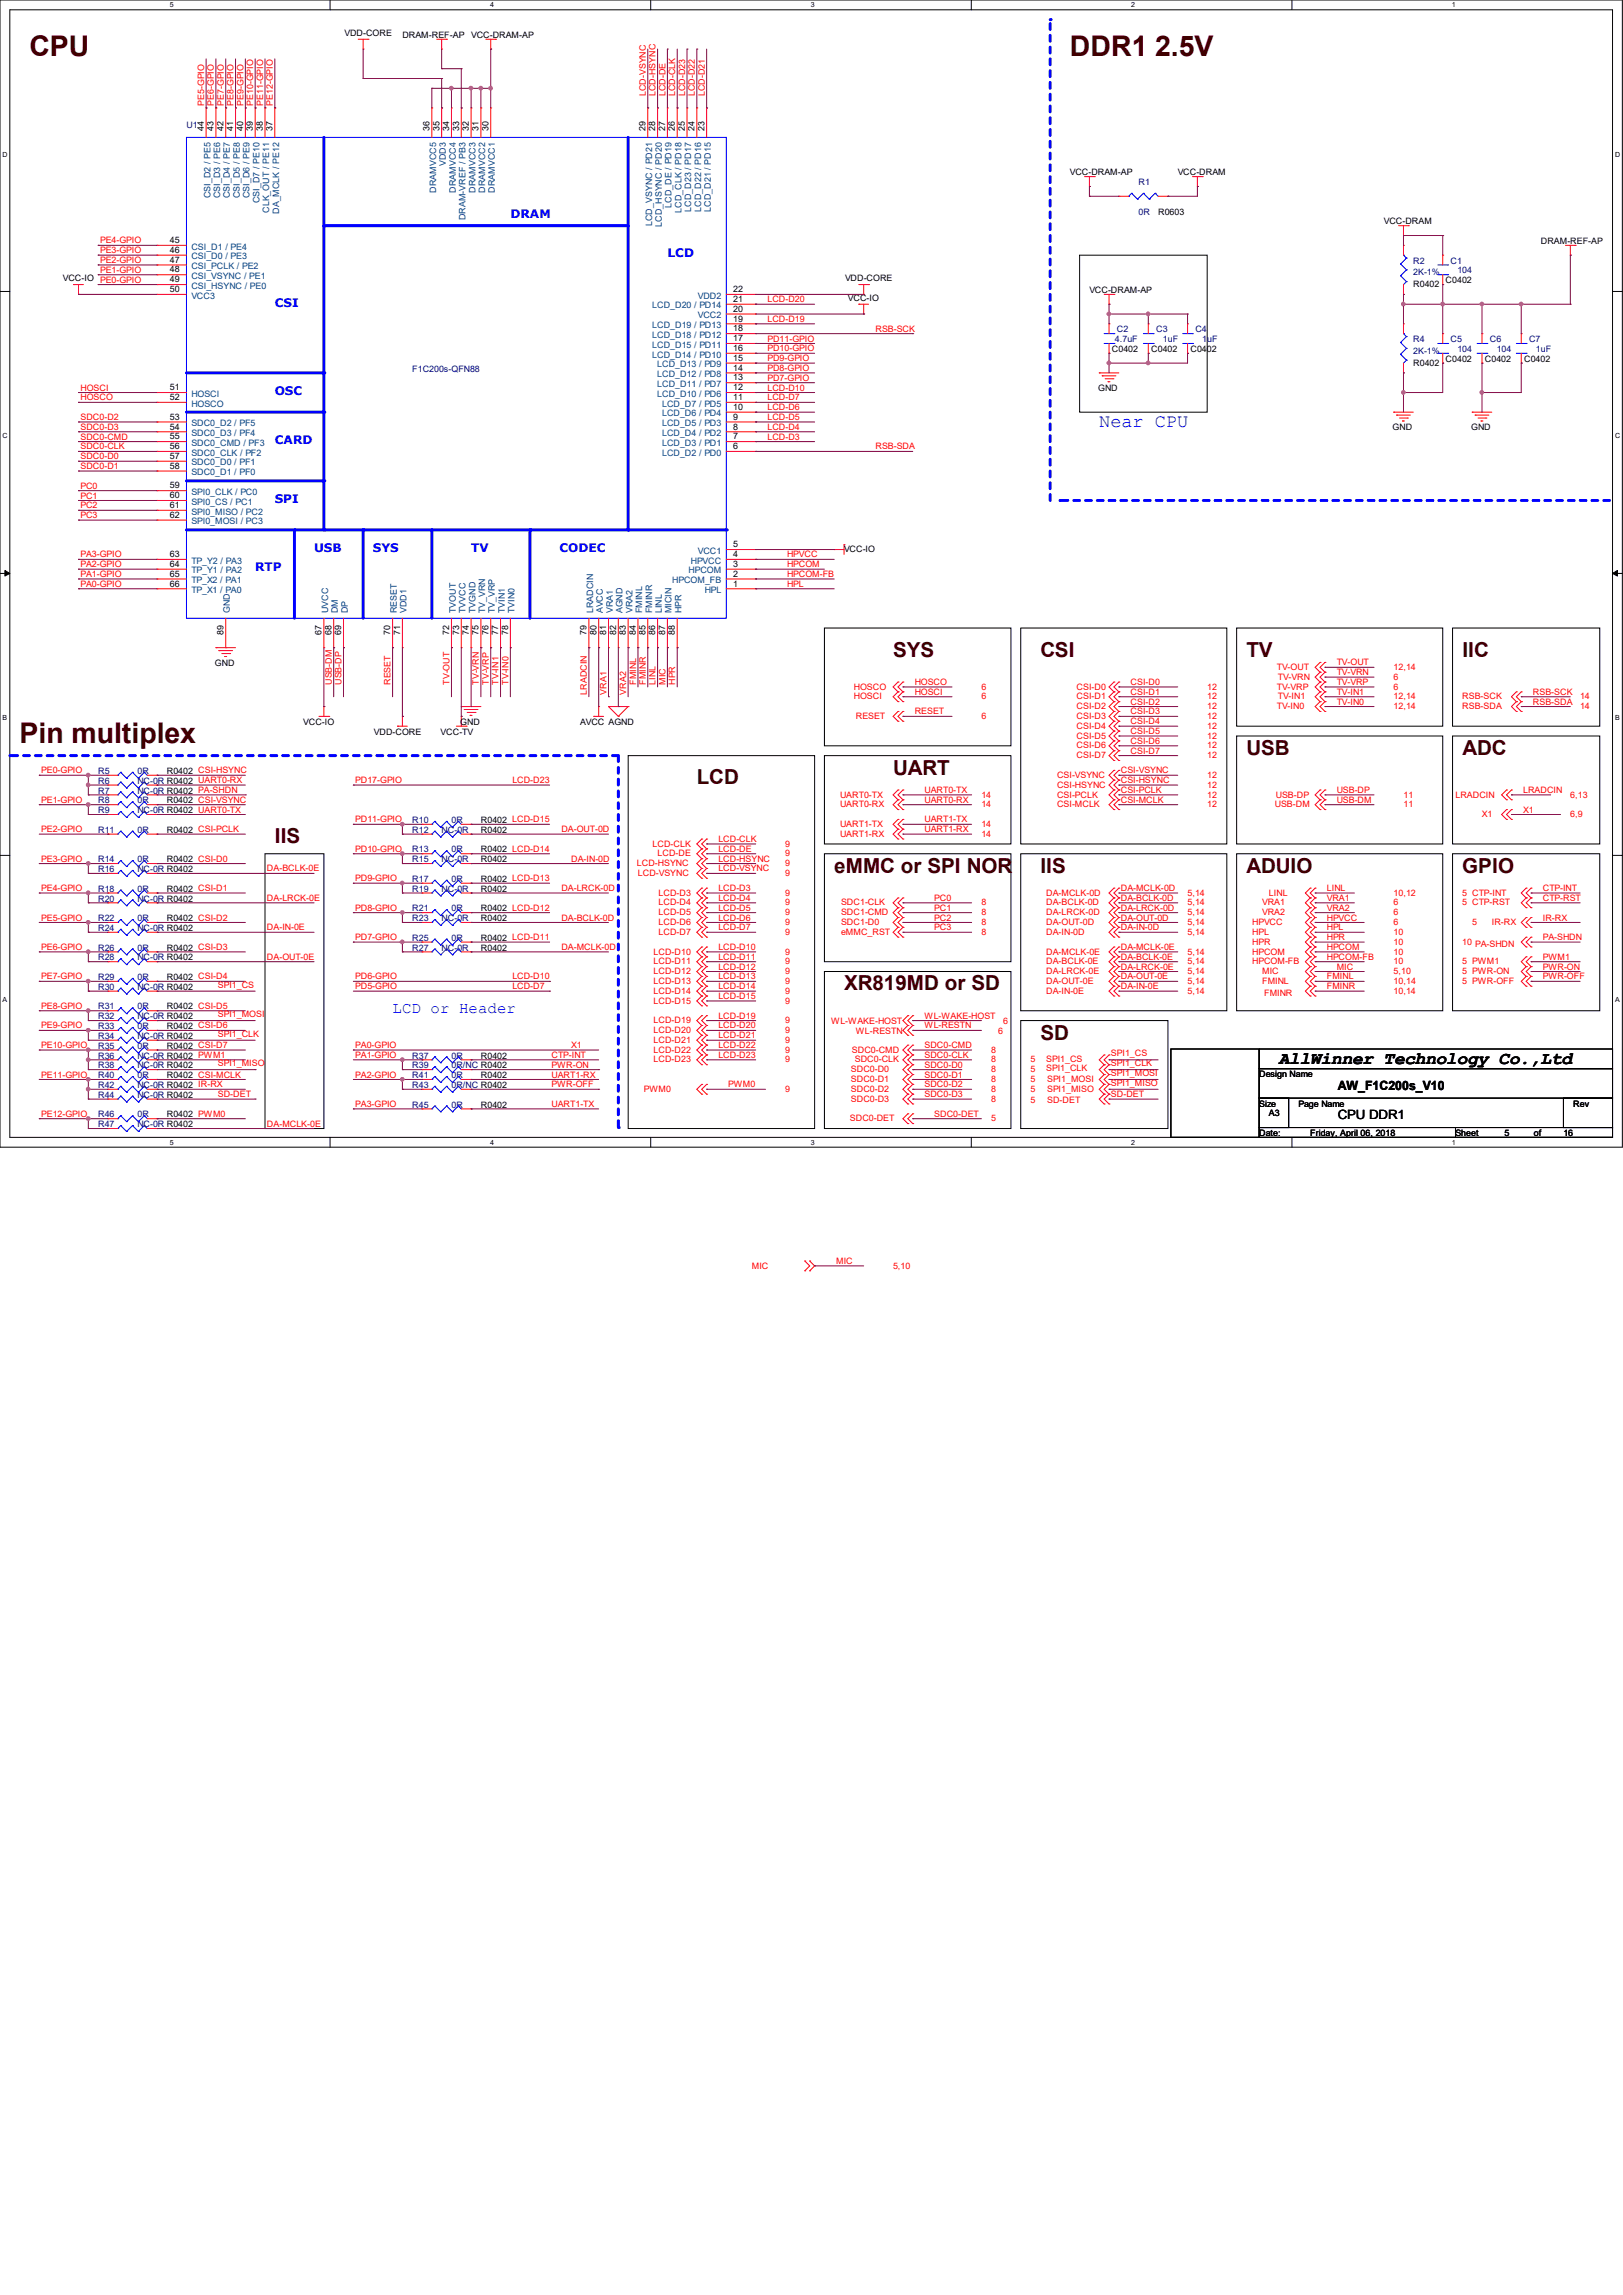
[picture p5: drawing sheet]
<svg xmlns="http://www.w3.org/2000/svg" width="210mm" height="297mm" viewBox="0 0 210 297" stroke-linecap="round" stroke-linejoin="round" font-family="sans-serif">
<defs><g id="words">
<g font-size="3.7" fill="#400000">
<text x="3.8" y="7.2">CPU</text>
<text x="138.4" y="7.2">DDR1 2.5V</text>
<text x="2.5" y="96.1">Pin multiplex</text>
</g>
<g font-size="2.7" fill="#400000">
<text x="115.6" y="85">SYS</text>
<text x="134.6" y="85">CSI</text>
<text x="161.3" y="85">TV</text>
<text x="189.2" y="85">IIC</text>
<text x="90.2" y="101.5">LCD</text>
<text x="115.6" y="100.2">UART</text>
<text x="161.3" y="97.7">USB</text>
<text x="189.2" y="97.7">ADC</text>
<text x="35.6" y="109.1">IIS</text>
<text x="107.9" y="112.9">eMMC or SPI NOR</text>
<text x="134.6" y="112.9">IIS</text>
<text x="161.3" y="112.9">ADUIO</text>
<text x="189.2" y="112.9">GPIO</text>
<text x="109.2" y="128.2">XR819MD or SD</text>
<text x="134.6" y="134.5">SD</text>
</g>
<text font-size="2.4" fill="#00f" x="142.2" y="55.3">Near CPU</text>
<text font-size="2.3" x="165.5" y="137.7">AllWinner Technology Co.,Ltd</text>
<text font-size="2" fill="#00f" x="50.8" y="131.1">LCD or Header</text>
<g font-size="1.7">
<text x="173.1" y="141.1">AW_F1C200s_V10</text>
<text x="173.1" y="144.9">CPU DDR1</text>
</g>
<g font-size="1.5" fill="#00f">
<text x="66" y="28.2">DRAM</text>
<text x="86.4" y="33.3">LCD</text>
<text x="35.6" y="39.7">CSI</text>
<text x="35.6" y="51.1">OSC</text>
<text x="35.6" y="57.4">CARD</text>
<text x="35.6" y="65.1">SPI</text>
<text x="40.6" y="71.4">USB</text>
<text x="48.3" y="71.4">SYS</text>
<text x="61" y="71.4">TV</text>
<text x="72.4" y="71.4">CODEC</text>
<text x="33" y="74">RTP</text>
</g>
<g font-size="1.1">
<text x="44.6" y="4.7">VDD-CORE</text>
<text x="52.1" y="4.9">DRAM-REF-AP</text>
<text x="61" y="4.9">VCC-DRAM-AP</text>
<text x="26.4" y="16.9" transform="rotate(-90 26.4 16.9)">44</text>
<text x="27.6" y="16.9" transform="rotate(-90 27.6 16.9)">43</text>
<text x="28.9" y="16.9" transform="rotate(-90 28.9 16.9)">42</text>
<text x="30.2" y="16.9" transform="rotate(-90 30.2 16.9)">41</text>
<text x="31.5" y="16.9" transform="rotate(-90 31.5 16.9)">40</text>
<text x="32.7" y="16.9" transform="rotate(-90 32.7 16.9)">39</text>
<text x="34" y="16.9" transform="rotate(-90 34 16.9)">38</text>
<text x="35.3" y="16.9" transform="rotate(-90 35.3 16.9)">37</text>
<text x="55.6" y="16.9" transform="rotate(-90 55.6 16.9)">36</text>
<text x="56.9" y="16.9" transform="rotate(-90 56.9 16.9)">35</text>
<text x="58.1" y="16.9" transform="rotate(-90 58.1 16.9)">34</text>
<text x="59.4" y="16.9" transform="rotate(-90 59.4 16.9)">33</text>
<text x="60.7" y="16.9" transform="rotate(-90 60.7 16.9)">32</text>
<text x="61.9" y="16.9" transform="rotate(-90 61.9 16.9)">31</text>
<text x="63.2" y="16.9" transform="rotate(-90 63.2 16.9)">30</text>
<text x="83.5" y="16.9" transform="rotate(-90 83.5 16.9)">29</text>
<text x="84.8" y="16.9" transform="rotate(-90 84.8 16.9)">28</text>
<text x="86.1" y="16.9" transform="rotate(-90 86.1 16.9)">27</text>
<text x="87.3" y="16.9" transform="rotate(-90 87.3 16.9)">26</text>
<text x="88.6" y="16.9" transform="rotate(-90 88.6 16.9)">25</text>
<text x="89.9" y="16.9" transform="rotate(-90 89.9 16.9)">24</text>
<text x="91.1" y="16.9" transform="rotate(-90 91.1 16.9)">23</text>
<text x="138.4" y="22.7">VCC-DRAM-AP</text>
<text x="152.4" y="22.7">VCC-DRAM</text>
<text x="149.9" y="27.8">R0603</text>
<text x="179.1" y="29">VCC-DRAM</text>
<text x="22" y="32.7">46</text>
<text x="22" y="35.3">48</text>
<text x="22" y="34">47</text>
<text x="22" y="31.5">45</text>
<text x="199.4" y="31.6">DRAM-REF-AP</text>
<text x="8.1" y="36.4">VCC-IO</text>
<text x="22" y="36.5">49</text>
<text x="22" y="37.8">50</text>
<text x="94.9" y="37.8">22</text>
<text x="94.9" y="39.1">21</text>
<text x="94.9" y="40.3">20</text>
<text x="94.9" y="41.6">19</text>
<text x="109.3" y="36.4">VDD-CORE</text>
<text x="109.7" y="38.9">VCC-IO</text>
<text x="141" y="37.9">VCC-DRAM-AP</text>
<text x="182.9" y="37.2">R0402</text>
<text x="187.1" y="36.7">C0402</text>
<text x="94.9" y="42.9">18</text>
<text x="94.9" y="46.7">15</text>
<text x="94.9" y="48">14</text>
<text x="94.9" y="45.4">16</text>
<text x="94.9" y="44.2">17</text>
<text x="143.9" y="45.6">C0402</text>
<text x="149" y="45.6">C0402</text>
<text x="154" y="45.6">C0402</text>
<text x="182.9" y="47.3">R0402</text>
<text x="187.1" y="46.8">C0402</text>
<text x="192.1" y="46.8">C0402</text>
<text x="197.2" y="46.8">C0402</text>
<text x="22" y="50.5">51</text>
<text x="22" y="51.8">52</text>
<text x="94.9" y="49.2">13</text>
<text x="94.9" y="51.8">11</text>
<text x="94.9" y="53">10</text>
<text x="94.9" y="50.5">12</text>
<text x="142.1" y="50.6">GND</text>
<text x="22" y="56.9">55</text>
<text x="22" y="55.6">54</text>
<text x="22" y="54.3">53</text>
<text x="22" y="58.1">56</text>
<text x="22" y="59.4">57</text>
<text x="94.9" y="58.1">6</text>
<text x="94.9" y="54.3">9</text>
<text x="94.9" y="55.6">8</text>
<text x="94.9" y="56.9">7</text>
<text x="180.2" y="55.7">GND</text>
<text x="190.4" y="55.7">GND</text>
<text x="22" y="60.7">58</text>
<text x="22" y="63.2">59</text>
<text x="22" y="64.5">60</text>
<text x="22" y="65.7">61</text>
<text x="22" y="67">62</text>
<text x="94.9" y="70.8">5</text>
<text x="109.2" y="71.5">VCC-IO</text>
<text x="22" y="72.1">63</text>
<text x="22" y="74.6">65</text>
<text x="22" y="73.4">64</text>
<text x="22" y="75.9">66</text>
<text x="94.9" y="75.9">1</text>
<text x="94.9" y="73.4">3</text>
<text x="94.9" y="74.6">2</text>
<text x="94.9" y="72.1">4</text>
<text x="28.9" y="82.2" transform="rotate(-90 28.9 82.2)">89</text>
<text x="41.6" y="82.2" transform="rotate(-90 41.6 82.2)">67</text>
<text x="42.9" y="82.2" transform="rotate(-90 42.9 82.2)">68</text>
<text x="44.2" y="82.2" transform="rotate(-90 44.2 82.2)">69</text>
<text x="50.5" y="82.2" transform="rotate(-90 50.5 82.2)">70</text>
<text x="51.8" y="82.2" transform="rotate(-90 51.8 82.2)">71</text>
<text x="58.1" y="82.2" transform="rotate(-90 58.1 82.2)">72</text>
<text x="59.4" y="82.2" transform="rotate(-90 59.4 82.2)">73</text>
<text x="60.7" y="82.2" transform="rotate(-90 60.7 82.2)">74</text>
<text x="61.9" y="82.2" transform="rotate(-90 61.9 82.2)">75</text>
<text x="63.2" y="82.2" transform="rotate(-90 63.2 82.2)">76</text>
<text x="64.5" y="82.2" transform="rotate(-90 64.5 82.2)">77</text>
<text x="65.7" y="82.2" transform="rotate(-90 65.7 82.2)">78</text>
<text x="75.9" y="82.2" transform="rotate(-90 75.9 82.2)">79</text>
<text x="77.2" y="82.2" transform="rotate(-90 77.2 82.2)">80</text>
<text x="78.4" y="82.2" transform="rotate(-90 78.4 82.2)">81</text>
<text x="79.7" y="82.2" transform="rotate(-90 79.7 82.2)">82</text>
<text x="81" y="82.2" transform="rotate(-90 81 82.2)">83</text>
<text x="82.3" y="82.2" transform="rotate(-90 82.3 82.2)">84</text>
<text x="83.5" y="82.2" transform="rotate(-90 83.5 82.2)">85</text>
<text x="84.8" y="82.2" transform="rotate(-90 84.8 82.2)">86</text>
<text x="86.1" y="82.2" transform="rotate(-90 86.1 82.2)">87</text>
<text x="87.3" y="82.2" transform="rotate(-90 87.3 82.2)">88</text>
<text x="27.8" y="86.2">GND</text>
<text x="39.2" y="93.8">VCC-IO</text>
<text x="48.4" y="95.1">VDD-CORE</text>
<text x="57" y="95.1">VCC-TV</text>
<text x="59.6" y="93.8">GND</text>
<text x="75.1" y="93.8">AVCC AGND</text>
<text x="21.6" y="100.2">R0402 CSI-HSYNC</text>
<text x="21.6" y="107.8">R0402 CSI-PCLK</text>
<text x="21.6" y="104">R0402 CSI-VSYNC</text>
<text x="62.2" y="106.5">R0402 LCD-D15</text>
<text x="62.2" y="107.8">R0402</text>
<text x="21.6" y="111.6">R0402 CSI-D0</text>
<text x="62.2" y="110.3">R0402 LCD-D14</text>
<text x="62.2" y="111.6">R0402</text>
<text x="21.6" y="115.4">R0402 CSI-D1</text>
<text x="21.6" y="119.2">R0402 CSI-D2</text>
<text x="62.2" y="115.4">R0402</text>
<text x="62.2" y="117.9">R0402 LCD-D12</text>
<text x="62.2" y="119.2">R0402</text>
<text x="62.2" y="114.1">R0402 LCD-D13</text>
<text x="21.6" y="123">R0402 CSI-D3</text>
<text x="62.2" y="123">R0402</text>
<text x="62.2" y="121.8">R0402 LCD-D11</text>
<text x="21.6" y="126.8">R0402 CSI-D4</text>
<text x="21.6" y="130.6">R0402 CSI-D5</text>
<text x="21.6" y="133.2">R0402 CSI-D6</text>
<text x="21.6" y="135.7">R0402 CSI-D7</text>
<text x="62.2" y="137">R0402</text>
<text x="21.6" y="139.5">R0402 CSI-MCLK</text>
<text x="62.2" y="139.5">R0402</text>
<text x="62.2" y="143.3">R0402</text>
<text x="162.9" y="139.4">Design Name</text>
<text x="162.9" y="143.2">Size</text>
<text x="168" y="143.2">Page Name</text>
<text x="203.6" y="143.2">Rev</text>
<text x="21.6" y="144.6">R0402 PWM0</text>
<text x="162.9" y="147">Date:</text>
<text x="164.2" y="144.5">A3</text>
<text x="169.5" y="147">Friday, April 06, 2018</text>
<text x="188.3" y="147">Sheet</text>
<text x="194.7" y="147">5</text>
<text x="198.5" y="147">of</text>
<text x="202.3" y="147">16</text>
</g>
<g font-size="1.1" fill="#000080">
<text x="24.1" y="16.6">U1</text>
<text x="147.3" y="24">R1</text>
<text x="147.3" y="27.8">0R</text>
<text x="182.9" y="34.1">R2</text>
<text x="182.9" y="35.6">2K-1%</text>
<text x="187.7" y="34.1">C1</text>
<text x="188.6" y="35.4">104</text>
<text x="144.3" y="44.3">4.7uF</text>
<text x="144.5" y="43">C2</text>
<text x="149.6" y="43">C3</text>
<text x="150.5" y="44.3">1uF</text>
<text x="154.7" y="43">C4</text>
<text x="155.6" y="44.3">1uF</text>
<text x="182.9" y="44.3">R4</text>
<text x="182.9" y="45.8">2K-1%</text>
<text x="187.7" y="44.3">C5</text>
<text x="188.6" y="45.6">104</text>
<text x="192.8" y="44.3">C6</text>
<text x="193.7" y="45.6">104</text>
<text x="197.9" y="44.3">C7</text>
<text x="198.7" y="45.6">1uF</text>
<text x="53.3" y="48.1">F1C200s-QFN88</text>
<text x="12.7" y="100.2">R5</text>
<text x="12.7" y="101.4">R6</text>
<text x="17.8" y="100.2">0R</text>
<text x="17.8" y="101.4">NC-0R R0402 UART0-RX</text>
<text x="12.7" y="107.8">R11</text>
<text x="12.7" y="104">R8</text>
<text x="12.7" y="105.2">R9</text>
<text x="12.7" y="102.7">R7</text>
<text x="17.8" y="107.8">0R</text>
<text x="17.8" y="104">0R</text>
<text x="17.8" y="105.2">NC-0R R0402 UART0-TX</text>
<text x="17.8" y="102.7">NC-0R R0402 PA-SHDN</text>
<text x="53.3" y="106.5">R10</text>
<text x="53.3" y="107.8">R12</text>
<text x="57.1" y="107.8">NC-0R</text>
<text x="58.4" y="106.5">0R</text>
<text x="12.7" y="111.6">R14</text>
<text x="12.7" y="112.9">R16</text>
<text x="17.8" y="111.6">0R</text>
<text x="17.8" y="112.9">NC-0R R0402</text>
<text x="53.3" y="110.3">R13</text>
<text x="53.3" y="111.6">R15</text>
<text x="57.1" y="111.6">NC-0R</text>
<text x="58.4" y="110.3">0R</text>
<text x="12.7" y="116.7">R20</text>
<text x="12.7" y="115.4">R18</text>
<text x="12.7" y="119.2">R22</text>
<text x="17.8" y="116.7">NC-0R R0402</text>
<text x="17.8" y="115.4">0R</text>
<text x="17.8" y="119.2">0R</text>
<text x="53.3" y="115.4">R19</text>
<text x="53.3" y="117.9">R21</text>
<text x="53.3" y="119.2">R23</text>
<text x="53.3" y="114.1">R17</text>
<text x="57.1" y="115.4">NC-0R</text>
<text x="57.1" y="119.2">NC-0R</text>
<text x="58.4" y="117.9">0R</text>
<text x="58.4" y="114.1">0R</text>
<text x="12.7" y="120.5">R24</text>
<text x="12.7" y="123">R26</text>
<text x="12.7" y="124.3">R28</text>
<text x="17.8" y="120.5">NC-0R R0402</text>
<text x="17.8" y="123">0R</text>
<text x="17.8" y="124.3">NC-0R R0402</text>
<text x="53.3" y="123">R27</text>
<text x="53.3" y="121.8">R25</text>
<text x="57.1" y="123">NC-0R</text>
<text x="58.4" y="121.8">0R</text>
<text x="12.7" y="126.8">R29</text>
<text x="12.7" y="128.1">R30</text>
<text x="12.7" y="130.6">R31</text>
<text x="12.7" y="131.9">R32</text>
<text x="17.8" y="126.8">0R</text>
<text x="17.8" y="128.1">NC-0R R0402</text>
<text x="17.8" y="130.6">0R</text>
<text x="17.8" y="131.9">NC-0R R0402</text>
<text x="12.7" y="137">R36</text>
<text x="12.7" y="133.2">R33</text>
<text x="12.7" y="134.5">R34</text>
<text x="12.7" y="135.7">R35</text>
<text x="17.8" y="137">NC-0R R0402 PWM1</text>
<text x="17.8" y="133.2">0R</text>
<text x="17.8" y="134.5">NC-0R R0402</text>
<text x="17.8" y="135.7">0R</text>
<text x="53.3" y="137">R37</text>
<text x="58.4" y="137">0R</text>
<text x="12.7" y="139.5">R40</text>
<text x="12.7" y="142.1">R44</text>
<text x="12.7" y="140.8">R42</text>
<text x="12.7" y="138.3">R38</text>
<text x="17.8" y="139.5">0R</text>
<text x="17.8" y="142.1">NC-0R R0402</text>
<text x="17.8" y="140.8">NC-0R R0402 IR-RX</text>
<text x="17.8" y="138.3">NC-0R R0402</text>
<text x="53.3" y="139.5">R41</text>
<text x="53.3" y="143.3">R45</text>
<text x="53.3" y="138.3">R39</text>
<text x="53.3" y="140.8">R43</text>
<text x="58.4" y="139.5">0R</text>
<text x="58.4" y="143.3">0R</text>
<text x="58.4" y="138.3">0R/NC R0402</text>
<text x="58.4" y="140.8">0R/NC R0402</text>
<text x="12.7" y="145.9">R47</text>
<text x="12.7" y="144.6">R46</text>
<text x="17.8" y="145.9">NC-0R R0402</text>
<text x="17.8" y="144.6">0R</text>
</g>
<g font-size="1.1" fill="#f00">
<text x="26.4" y="13.7" transform="rotate(-90 26.4 13.7)">PE5-GPIO</text>
<text x="27.7" y="13.7" transform="rotate(-90 27.7 13.7)">PE6-GPIO</text>
<text x="29" y="13.7" transform="rotate(-90 29 13.7)">PE7-GPIO</text>
<text x="30.2" y="13.7" transform="rotate(-90 30.2 13.7)">PE8-GPIO</text>
<text x="31.5" y="13.7" transform="rotate(-90 31.5 13.7)">PE9-GPIO</text>
<text x="32.8" y="13.7" transform="rotate(-90 32.8 13.7)">PE10-GPIO</text>
<text x="34" y="13.7" transform="rotate(-90 34 13.7)">PE11-GPIO</text>
<text x="35.3" y="13.7" transform="rotate(-90 35.3 13.7)">PE12-GPIO</text>
<text x="83.6" y="12.4" transform="rotate(-90 83.6 12.4)">LCD-VSYNC</text>
<text x="84.8" y="12.4" transform="rotate(-90 84.8 12.4)">LCD-HSYNC</text>
<text x="86.1" y="12.4" transform="rotate(-90 86.1 12.4)">LCD-DE</text>
<text x="87.4" y="12.4" transform="rotate(-90 87.4 12.4)">LCD-CLK</text>
<text x="88.6" y="12.4" transform="rotate(-90 88.6 12.4)">LCD-D23</text>
<text x="89.9" y="12.4" transform="rotate(-90 89.9 12.4)">LCD-D22</text>
<text x="91.2" y="12.4" transform="rotate(-90 91.2 12.4)">LCD-D21</text>
<text x="13" y="34">PE2-GPIO</text>
<text x="13" y="35.3">PE1-GPIO</text>
<text x="13" y="31.5">PE4-GPIO</text>
<text x="13" y="32.8">PE3-GPIO</text>
<text x="13" y="36.6">PE0-GPIO</text>
<text x="99.3" y="39.1">LCD-D20</text>
<text x="99.3" y="41.7">LCD-D19</text>
<text x="99.3" y="46.7">PD9-GPIO</text>
<text x="99.3" y="45.5">PD10-GPIO</text>
<text x="99.3" y="44.2">PD11-GPIO</text>
<text x="113.3" y="42.9">RSB-SCK</text>
<text x="10.4" y="50.5">HOSCI</text>
<text x="10.4" y="51.8">HOSCO</text>
<text x="99.3" y="53.1">LCD-D6</text>
<text x="99.3" y="50.5">LCD-D10</text>
<text x="99.3" y="51.8">LCD-D7</text>
<text x="99.3" y="49.3">PD7-GPIO</text>
<text x="99.3" y="48">PD8-GPIO</text>
<text x="10.4" y="59.4">SDC0-D0</text>
<text x="10.4" y="58.2">SDC0-CLK</text>
<text x="10.4" y="56.9">SDC0-CMD</text>
<text x="10.4" y="55.6">SDC0-D3</text>
<text x="10.4" y="54.4">SDC0-D2</text>
<text x="99.3" y="56.9">LCD-D3</text>
<text x="99.3" y="55.6">LCD-D4</text>
<text x="99.3" y="54.4">LCD-D5</text>
<text x="113.3" y="58.2">RSB-SDA</text>
<text x="10.4" y="60.7">SDC0-D1</text>
<text x="10.4" y="64.5">PC1</text>
<text x="10.4" y="65.8">PC2</text>
<text x="10.4" y="63.2">PC0</text>
<text x="10.4" y="67.1">PC3</text>
<text x="10.4" y="72.1">PA3-GPIO</text>
<text x="10.4" y="73.4">PA2-GPIO</text>
<text x="10.4" y="74.7">PA1-GPIO</text>
<text x="10.4" y="75.9">PA0-GPIO</text>
<text x="101.9" y="75.9">HPL</text>
<text x="101.9" y="72.1">HPVCC</text>
<text x="101.9" y="74.7">HPCOM-FB</text>
<text x="101.9" y="73.4">HPCOM</text>
<text x="42.9" y="88.6" transform="rotate(-90 42.9 88.6)">USB-DM</text>
<text x="44.2" y="88.6" transform="rotate(-90 44.2 88.6)">USB-DP</text>
<text x="50.5" y="88.6" transform="rotate(-90 50.5 88.6)">RESET</text>
<text x="58.2" y="88.6" transform="rotate(-90 58.2 88.6)">TV-OUT</text>
<text x="62" y="88.6" transform="rotate(-90 62 88.6)">TV-VRN</text>
<text x="63.2" y="88.6" transform="rotate(-90 63.2 88.6)">TV-VRP</text>
<text x="64.5" y="88.6" transform="rotate(-90 64.5 88.6)">TV-IN1</text>
<text x="65.8" y="88.6" transform="rotate(-90 65.8 88.6)">TV-IN0</text>
<text x="75.9" y="89.9" transform="rotate(-90 75.9 89.9)">LRADCIN</text>
<text x="78.5" y="89.9" transform="rotate(-90 78.5 89.9)">VRA1</text>
<text x="81" y="89.9" transform="rotate(-90 81 89.9)">VRA2</text>
<text x="82.3" y="88.6" transform="rotate(-90 82.3 88.6)">FMINL</text>
<text x="83.6" y="88.6" transform="rotate(-90 83.6 88.6)">FMINR</text>
<text x="84.8" y="88.6" transform="rotate(-90 84.8 88.6)">LINL</text>
<text x="86.1" y="88.6" transform="rotate(-90 86.1 88.6)">MIC</text>
<text x="87.4" y="88.6" transform="rotate(-90 87.4 88.6)">HPR</text>
<text x="110.5" y="89.2">HOSCO</text>
<text x="118.4" y="88.6">HOSCO</text>
<text x="118.4" y="89.9">HOSCI</text>
<text x="127" y="89.2">6</text>
<text x="139.3" y="89.2">CSI-D0</text>
<text x="146.3" y="88.6">CSI-D0</text>
<text x="146.3" y="89.9">CSI-D1</text>
<text x="156.2" y="89.2">12</text>
<text x="165.2" y="86.7">TV-OUT</text>
<text x="165.2" y="89.2">TV-VRP</text>
<text x="165.3" y="88">TV-VRN</text>
<text x="173" y="86.1">TV-OUT</text>
<text x="173" y="87.4">TV-VRN</text>
<text x="173" y="88.6">TV-VRP</text>
<text x="173" y="89.9">TV-IN1</text>
<text x="180.3" y="86.7">12,14</text>
<text x="180.3" y="89.2">6</text>
<text x="180.3" y="88">6</text>
<text x="198.4" y="89.9">RSB-SCK</text>
<text x="110.5" y="90.5">HOSCI</text>
<text x="110.7" y="93.1">RESET</text>
<text x="118.4" y="92.5">RESET</text>
<text x="127" y="90.5">6</text>
<text x="127" y="93.1">6</text>
<text x="139.3" y="90.5">CSI-D1</text>
<text x="139.3" y="91.8">CSI-D2</text>
<text x="139.3" y="93.1">CSI-D3</text>
<text x="139.3" y="94.3">CSI-D4</text>
<text x="139.3" y="95.6">CSI-D5</text>
<text x="146.3" y="91.2">CSI-D2</text>
<text x="146.3" y="92.5">CSI-D3</text>
<text x="146.3" y="93.7">CSI-D4</text>
<text x="146.3" y="95">CSI-D5</text>
<text x="156.2" y="90.5">12</text>
<text x="156.2" y="91.8">12</text>
<text x="156.2" y="93.1">12</text>
<text x="156.2" y="94.3">12</text>
<text x="156.2" y="95.6">12</text>
<text x="165.2" y="91.8">TV-IN0</text>
<text x="165.3" y="90.5">TV-IN1</text>
<text x="173" y="91.2">TV-IN0</text>
<text x="180.3" y="91.8">12,14</text>
<text x="180.3" y="90.5">12,14</text>
<text x="189.2" y="90.5">RSB-SCK</text>
<text x="189.2" y="91.8">RSB-SDA</text>
<text x="198.4" y="91.2">RSB-SDA</text>
<text x="204.5" y="90.5">14</text>
<text x="204.5" y="91.8">14</text>
<text x="5.3" y="100.1">PE0-GPIO</text>
<text x="46" y="101.3">PD17-GPIO</text>
<text x="66.3" y="101.3">LCD-D23</text>
<text x="136.8" y="100.7">CSI-VSYNC</text>
<text x="136.8" y="101.9">CSI-HSYNC</text>
<text x="139.3" y="96.9">CSI-D6</text>
<text x="139.3" y="98.1">CSI-D7</text>
<text x="145" y="100.1">CSI-VSYNC</text>
<text x="145" y="101.3">CSI-HSYNC</text>
<text x="146.3" y="96.3">CSI-D6</text>
<text x="146.3" y="97.5">CSI-D7</text>
<text x="156.2" y="100.7">12</text>
<text x="156.2" y="101.9">12</text>
<text x="156.2" y="96.9">12</text>
<text x="156.2" y="98.1">12</text>
<text x="5.3" y="103.9">PE1-GPIO</text>
<text x="5.3" y="107.7">PE2-GPIO</text>
<text x="46" y="106.4">PD11-GPIO</text>
<text x="72.6" y="107.7">DA-OUT-0D</text>
<text x="108.7" y="107">UART1-TX</text>
<text x="108.7" y="104.5">UART0-RX</text>
<text x="108.7" y="103.2">UART0-TX</text>
<text x="119.6" y="106.4">UART1-TX</text>
<text x="119.6" y="107.7">UART1-RX</text>
<text x="119.6" y="103.9">UART0-RX</text>
<text x="119.6" y="102.6">UART0-TX</text>
<text x="127" y="107">14</text>
<text x="127" y="104.5">14</text>
<text x="127" y="103.2">14</text>
<text x="136.8" y="103.2">CSI-PCLK</text>
<text x="136.8" y="104.5">CSI-MCLK</text>
<text x="145" y="102.6">CSI-PCLK</text>
<text x="145" y="103.9">CSI-MCLK</text>
<text x="156.2" y="103.2">12</text>
<text x="156.2" y="104.5">12</text>
<text x="165" y="104.5">USB-DM</text>
<text x="165.1" y="103.2">USB-DP</text>
<text x="173" y="102.6">USB-DP</text>
<text x="173" y="103.9">USB-DM</text>
<text x="181.6" y="104.5">11</text>
<text x="181.6" y="103.2">11</text>
<text x="188.3" y="103.2">LRADCIN</text>
<text x="191.8" y="105.8">X1</text>
<text x="197.1" y="105.2">X1</text>
<text x="197.1" y="102.6">LRADCIN</text>
<text x="203.2" y="105.8">6,9</text>
<text x="203.2" y="103.2">6,13</text>
<text x="5.3" y="111.5">PE3-GPIO</text>
<text x="34.5" y="112.8">DA-BCLK-0E</text>
<text x="46" y="110.2">PD10-GPIO</text>
<text x="73.9" y="111.5">DA-IN-0D</text>
<text x="82.4" y="112.1">LCD-HSYNC</text>
<text x="82.5" y="113.4">LCD-VSYNC</text>
<text x="84.5" y="109.6">LCD-CLK</text>
<text x="85.1" y="110.8">LCD-DE</text>
<text x="93" y="109">LCD-CLK</text>
<text x="93" y="110.2">LCD-DE</text>
<text x="93" y="111.5">LCD-HSYNC</text>
<text x="93" y="112.8">LCD-VSYNC</text>
<text x="101.6" y="112.1">9</text>
<text x="101.6" y="113.4">9</text>
<text x="101.6" y="109.6">9</text>
<text x="101.6" y="110.8">9</text>
<text x="108.7" y="108.3">UART1-RX</text>
<text x="127" y="108.3">14</text>
<text x="5.3" y="115.3">PE4-GPIO</text>
<text x="5.3" y="119.1">PE5-GPIO</text>
<text x="34.5" y="116.6">DA-LRCK-0E</text>
<text x="46" y="114">PD9-GPIO</text>
<text x="46" y="117.9">PD8-GPIO</text>
<text x="72.6" y="115.3">DA-LRCK-0D</text>
<text x="72.6" y="119.1">DA-BCLK-0D</text>
<text x="85.2" y="115.9">LCD-D3</text>
<text x="85.2" y="117.2">LCD-D4</text>
<text x="85.2" y="118.5">LCD-D5</text>
<text x="85.2" y="119.7">LCD-D6</text>
<text x="93" y="115.3">LCD-D3</text>
<text x="93" y="116.6">LCD-D4</text>
<text x="93" y="117.9">LCD-D5</text>
<text x="93" y="119.1">LCD-D6</text>
<text x="101.6" y="115.9">9</text>
<text x="101.6" y="117.2">9</text>
<text x="101.6" y="118.5">9</text>
<text x="101.6" y="119.7">9</text>
<text x="108.8" y="117.2">SDC1-CLK</text>
<text x="108.8" y="118.5">SDC1-CMD</text>
<text x="108.8" y="119.7">SDC1-D0</text>
<text x="120.9" y="119.1">PC2</text>
<text x="120.9" y="116.6">PC0</text>
<text x="120.9" y="117.9">PC1</text>
<text x="127" y="117.2">8</text>
<text x="127" y="118.5">8</text>
<text x="127" y="119.7">8</text>
<text x="135.4" y="115.9">DA-MCLK-0D</text>
<text x="135.4" y="117.2">DA-BCLK-0D</text>
<text x="135.4" y="118.5">DA-LRCK-0D</text>
<text x="135.4" y="119.7">DA-OUT-0D</text>
<text x="145" y="115.3">DA-MCLK-0D</text>
<text x="145" y="116.6">DA-BCLK-0D</text>
<text x="145" y="117.9">DA-LRCK-0D</text>
<text x="145" y="119.1">DA-OUT-0D</text>
<text x="153.7" y="115.9">5,14</text>
<text x="153.7" y="117.2">5,14</text>
<text x="153.7" y="118.5">5,14</text>
<text x="153.7" y="119.7">5,14</text>
<text x="162" y="119.7">HPVCC</text>
<text x="163.3" y="118.5">VRA2</text>
<text x="163.3" y="117.2">VRA1</text>
<text x="164.2" y="115.9">LINL</text>
<text x="171.7" y="116.6">VRA1</text>
<text x="171.7" y="117.9">VRA2</text>
<text x="171.7" y="115.3">LINL</text>
<text x="171.7" y="119.1">HPVCC</text>
<text x="180.3" y="115.9">10,12</text>
<text x="180.3" y="119.7">6</text>
<text x="180.3" y="118.5">6</text>
<text x="180.3" y="117.2">6</text>
<text x="189.2" y="115.9">5 CTP-INT</text>
<text x="189.2" y="117.2">5 CTP-RST</text>
<text x="190.5" y="119.7">5</text>
<text x="193" y="119.7">IR-RX</text>
<text x="199.6" y="119.1">IR-RX</text>
<text x="199.6" y="116.6">CTP-RST</text>
<text x="199.6" y="115.3">CTP-INT</text>
<text x="5.3" y="122.9">PE6-GPIO</text>
<text x="34.5" y="120.4">DA-IN-0E</text>
<text x="34.5" y="124.2">DA-OUT-0E</text>
<text x="46" y="121.7">PD7-GPIO</text>
<text x="72.6" y="122.9">DA-MCLK-0D</text>
<text x="84.6" y="123.5">LCD-D10</text>
<text x="84.6" y="124.8">LCD-D11</text>
<text x="85.2" y="121">LCD-D7</text>
<text x="93" y="120.4">LCD-D7</text>
<text x="93" y="122.9">LCD-D10</text>
<text x="93" y="124.2">LCD-D11</text>
<text x="93" y="125.5">LCD-D12</text>
<text x="101.6" y="123.5">9</text>
<text x="101.6" y="124.8">9</text>
<text x="101.6" y="121">9</text>
<text x="108.8" y="121">eMMC_RST</text>
<text x="120.9" y="120.4">PC3</text>
<text x="127" y="121">8</text>
<text x="135.4" y="123.5">DA-MCLK-0E</text>
<text x="135.4" y="124.8">DA-BCLK-0E</text>
<text x="135.4" y="121">DA-IN-0D</text>
<text x="145" y="122.9">DA-MCLK-0E</text>
<text x="145" y="124.2">DA-BCLK-0E</text>
<text x="145" y="125.5">DA-LRCK-0E</text>
<text x="145" y="120.4">DA-IN-0D</text>
<text x="153.7" y="123.5">5,14</text>
<text x="153.7" y="124.8">5,14</text>
<text x="153.7" y="121">5,14</text>
<text x="162" y="124.8">HPCOM-FB</text>
<text x="162" y="123.5">HPCOM</text>
<text x="162" y="122.3">HPR</text>
<text x="162" y="121">HPL</text>
<text x="171.7" y="121.7">HPR</text>
<text x="171.7" y="120.4">HPL</text>
<text x="171.7" y="122.9">HPCOM</text>
<text x="171.7" y="124.2">HPCOM-FB</text>
<text x="173" y="125.5">MIC</text>
<text x="180.3" y="124.8">10</text>
<text x="180.3" y="123.5">10</text>
<text x="180.3" y="122.3">10</text>
<text x="180.3" y="121">10</text>
<text x="189.2" y="122.3">10 PA-SHDN</text>
<text x="189.2" y="124.8">5 PWM1</text>
<text x="199.6" y="121.7">PA-SHDN</text>
<text x="199.6" y="125.5">PWR-ON</text>
<text x="199.6" y="124.2">PWM1</text>
<text x="5.3" y="126.7">PE7-GPIO</text>
<text x="5.3" y="130.6">PE8-GPIO</text>
<text x="28.2" y="131.6">SPI1_MOSI</text>
<text x="28.2" y="127.8">SPI1_CS</text>
<text x="46" y="126.7">PD6-GPIO</text>
<text x="46" y="128">PD5-GPIO</text>
<text x="66.3" y="126.7">LCD-D10</text>
<text x="66.3" y="128">LCD-D7</text>
<text x="84.6" y="126.1">LCD-D12</text>
<text x="84.6" y="127.3">LCD-D13</text>
<text x="84.6" y="128.6">LCD-D14</text>
<text x="84.6" y="129.9">LCD-D15</text>
<text x="93" y="131.8">LCD-D19</text>
<text x="93" y="126.7">LCD-D13</text>
<text x="93" y="128">LCD-D14</text>
<text x="93" y="129.3">LCD-D15</text>
<text x="101.6" y="126.1">9</text>
<text x="101.6" y="127.3">9</text>
<text x="101.6" y="128.6">9</text>
<text x="101.6" y="129.9">9</text>
<text x="119.6" y="131.8">WL-WAKE-HOST</text>
<text x="135.4" y="126.1">DA-LRCK-0E</text>
<text x="135.4" y="127.3">DA-OUT-0E</text>
<text x="135.4" y="128.6">DA-IN-0E</text>
<text x="145" y="126.7">DA-OUT-0E</text>
<text x="145" y="128">DA-IN-0E</text>
<text x="153.7" y="126.1">5,14</text>
<text x="153.7" y="127.3">5,14</text>
<text x="153.7" y="128.6">5,14</text>
<text x="163.3" y="127.3">FMINL</text>
<text x="163.3" y="126.1">MIC</text>
<text x="163.6" y="128.9">FMINR</text>
<text x="171.7" y="126.7">FMINL</text>
<text x="171.7" y="128">FMINR</text>
<text x="180.3" y="128.6">10,14</text>
<text x="180.3" y="127.3">10,14</text>
<text x="180.3" y="126.1">5,10</text>
<text x="189.2" y="126.1">5 PWR-ON</text>
<text x="189.2" y="127.3">5 PWR-OFF</text>
<text x="199.6" y="126.7">PWR-OFF</text>
<text x="5.3" y="135.6">PE10-GPIO</text>
<text x="5.3" y="133.1">PE9-GPIO</text>
<text x="28.2" y="134.2">SPI1_CLK</text>
<text x="28.2" y="138">SPI1_MISO</text>
<text x="46" y="135.6">PA0-GPIO</text>
<text x="46" y="136.9">PA1-GPIO</text>
<text x="71.4" y="136.9">CTP-INT</text>
<text x="73.9" y="135.6">X1</text>
<text x="84.6" y="132.4">LCD-D19</text>
<text x="84.6" y="133.7">LCD-D20</text>
<text x="84.6" y="135">LCD-D21</text>
<text x="84.6" y="136.2">LCD-D22</text>
<text x="84.6" y="137.5">LCD-D23</text>
<text x="93" y="133.1">LCD-D20</text>
<text x="93" y="134.4">LCD-D21</text>
<text x="93" y="135.6">LCD-D22</text>
<text x="93" y="136.9">LCD-D23</text>
<text x="101.6" y="132.4">9</text>
<text x="101.6" y="133.7">9</text>
<text x="101.6" y="135">9</text>
<text x="101.6" y="136.2">9</text>
<text x="101.6" y="137.5">9</text>
<text x="107.6" y="132.5">WL-WAKE-HOST</text>
<text x="110.2" y="136.2">SDC0-CMD</text>
<text x="110.6" y="137.5">SDC0-CLK</text>
<text x="110.7" y="133.8">WL-RESTN</text>
<text x="119.6" y="135.6">SDC0-CMD</text>
<text x="119.6" y="136.9">SDC0-CLK</text>
<text x="119.6" y="133.1">WL-RESTN</text>
<text x="128.3" y="136.2">8</text>
<text x="128.3" y="137.5">8</text>
<text x="129.2" y="133.8">6</text>
<text x="129.8" y="132.5">6</text>
<text x="133.3" y="137.5">5</text>
<text x="135.4" y="137.4">SPI1_CS</text>
<text x="143.8" y="138">SPI1_CLK</text>
<text x="143.8" y="136.7">SPI1_CS</text>
<text x="5.3" y="139.5">PE11-GPIO</text>
<text x="28.2" y="142">SD-DET</text>
<text x="46" y="143.3">PA3-GPIO</text>
<text x="46" y="139.5">PA2-GPIO</text>
<text x="71.4" y="139.5">UART1-RX</text>
<text x="71.4" y="143.3">UART1-TX</text>
<text x="71.4" y="140.7">PWR-OFF</text>
<text x="71.4" y="138.2">PWR-ON</text>
<text x="83.3" y="141.3">PWM0</text>
<text x="94.2" y="140.7">PWM0</text>
<text x="101.6" y="141.3">9</text>
<text x="110.1" y="138.8">SDC0-D0</text>
<text x="110.1" y="140">SDC0-D1</text>
<text x="110.1" y="141.3">SDC0-D2</text>
<text x="110.1" y="142.6">SDC0-D3</text>
<text x="119.6" y="142">SDC0-D3</text>
<text x="119.6" y="140.7">SDC0-D2</text>
<text x="119.6" y="138.2">SDC0-D0</text>
<text x="119.6" y="139.5">SDC0-D1</text>
<text x="128.3" y="138.8">8</text>
<text x="128.3" y="140">8</text>
<text x="128.3" y="141.3">8</text>
<text x="128.3" y="142.6">8</text>
<text x="133.3" y="141.3">5</text>
<text x="133.3" y="140">5</text>
<text x="133.3" y="142.7">5</text>
<text x="133.3" y="138.8">5</text>
<text x="135.4" y="138.6">SPI1_CLK</text>
<text x="135.5" y="141.3">SPI1_MISO</text>
<text x="135.5" y="140">SPI1_MOSI</text>
<text x="135.5" y="142.7">SD-DET</text>
<text x="143.8" y="139.2">SPI1_MOSI</text>
<text x="143.8" y="142">SD-DET</text>
<text x="143.8" y="140.5">SPI1_MISO</text>
<text x="5.3" y="144.5">PE12-GPIO</text>
<text x="34.5" y="145.8">DA-MCLK-0E</text>
<text x="110" y="145.1">SDC0-DET</text>
<text x="120.9" y="144.5">SDC0-DET</text>
<text x="128.3" y="145.1">5</text>
<text x="97.3" y="164.2">MIC</text>
<text x="108.2" y="163.6">MIC</text>
<text x="115.6" y="164.2">5,10</text>
</g>
<g font-size="1.1" fill="#004080">
<text x="57.7" y="21.5" transform="rotate(-90 57.7 21.5)">VDD3</text>
<text x="27.2" y="25.7" transform="rotate(-90 27.2 25.7)">CSI_D2 / PE5</text>
<text x="28.5" y="25.7" transform="rotate(-90 28.5 25.7)">CSI_D3 / PE6</text>
<text x="29.8" y="25.7" transform="rotate(-90 29.8 25.7)">CSI_D4 / PE7</text>
<text x="31" y="25.7" transform="rotate(-90 31 25.7)">CSI_D5 / PE8</text>
<text x="32.3" y="25.7" transform="rotate(-90 32.3 25.7)">CSI_D6 / PE9</text>
<text x="33.6" y="26.3" transform="rotate(-90 33.6 26.3)">CSI_D7 / PE10</text>
<text x="34.8" y="27.6" transform="rotate(-90 34.8 27.6)">CLK_OUT / PE11</text>
<text x="36.1" y="27.7" transform="rotate(-90 36.1 27.7)">DA_MCLK / PE12</text>
<text x="56.4" y="24.9" transform="rotate(-90 56.4 24.9)">DRAMVCC5</text>
<text x="59" y="24.9" transform="rotate(-90 59 24.9)">DRAMVCC4</text>
<text x="60.2" y="28.5" transform="rotate(-90 60.2 28.5)">DRAM-VREF / PB3</text>
<text x="61.5" y="24.9" transform="rotate(-90 61.5 24.9)">DRAMVCC3</text>
<text x="62.8" y="24.9" transform="rotate(-90 62.8 24.9)">DRAMVCC2</text>
<text x="64.1" y="24.9" transform="rotate(-90 64.1 24.9)">DRAMVCC1</text>
<text x="84.4" y="29.3" transform="rotate(-90 84.4 29.3)">LCD_VSYNC / PD21</text>
<text x="85.6" y="29.3" transform="rotate(-90 85.6 29.3)">LCD_HSYNC / PD20</text>
<text x="86.9" y="26.9" transform="rotate(-90 86.9 26.9)">LCD_DE / PD19</text>
<text x="88.2" y="27.5" transform="rotate(-90 88.2 27.5)">LCD_CLK / PD18</text>
<text x="89.5" y="27.4" transform="rotate(-90 89.5 27.4)">LCD_D23 / PD17</text>
<text x="90.7" y="27.4" transform="rotate(-90 90.7 27.4)">LCD_D22 / PD16</text>
<text x="92" y="27.4" transform="rotate(-90 92 27.4)">LCD_D21 / PD15</text>
<text x="24.8" y="33.6">CSI_D0 / PE3</text>
<text x="24.8" y="34.8">CSI_PCLK / PE2</text>
<text x="24.8" y="32.3">CSI_D1 / PE4</text>
<text x="24.8" y="36.1">CSI_VSYNC / PE1</text>
<text x="24.8" y="37.4">CSI_HSYNC / PE0</text>
<text x="24.8" y="38.7">VCC3</text>
<text x="84.4" y="39.9">LCD_D20 / PD14</text>
<text x="90.3" y="38.7">VDD2</text>
<text x="90.3" y="41.2">VCC2</text>
<text x="84.4" y="42.5">LCD_D19 / PD13</text>
<text x="84.4" y="43.7">LCD_D18 / PD12</text>
<text x="84.4" y="46.3">LCD_D14 / PD10</text>
<text x="84.4" y="45">LCD_D15 / PD11</text>
<text x="85" y="47.5">LCD_D13 / PD9</text>
<text x="24.8" y="51.4">HOSCI</text>
<text x="24.8" y="52.6">HOSCO</text>
<text x="85" y="50.1">LCD_D11 / PD7</text>
<text x="85" y="48.8">LCD_D12 / PD8</text>
<text x="85" y="51.4">LCD_D10 / PD6</text>
<text x="85.7" y="52.6">LCD_D7 / PD5</text>
<text x="85.7" y="53.9">LCD_D6 / PD4</text>
<text x="24.8" y="57.7">SDC0_CMD / PF3</text>
<text x="24.8" y="56.4">SDC0_D3 / PF4</text>
<text x="24.8" y="55.2">SDC0_D2 / PF5</text>
<text x="24.8" y="59">SDC0_CLK / PF2</text>
<text x="85.7" y="59">LCD_D2 / PD0</text>
<text x="85.7" y="55.2">LCD_D5 / PD3</text>
<text x="85.7" y="56.4">LCD_D4 / PD2</text>
<text x="85.7" y="57.7">LCD_D3 / PD1</text>
<text x="24.8" y="61.5">SDC0_D1 / PF0</text>
<text x="24.8" y="64.1">SPI0_CLK / PC0</text>
<text x="24.8" y="65.3">SPI0_CS / PC1</text>
<text x="24.8" y="60.2">SDC0_D0 / PF1</text>
<text x="24.8" y="67.9">SPI0_MOSI / PC3</text>
<text x="24.8" y="66.6">SPI0_MISO / PC2</text>
<text x="90.3" y="71.7">VCC1</text>
<text x="24.8" y="72.9">TP_Y2 / PA3</text>
<text x="24.8" y="75.5">TP_X2 / PA1</text>
<text x="24.8" y="74.2">TP_Y1 / PA2</text>
<text x="24.8" y="76.8">TP_X1 / PA0</text>
<text x="87" y="75.5">HPCOM_FB</text>
<text x="89.1" y="74.2">HPCOM</text>
<text x="89.4" y="72.9">HPVCC</text>
<text x="91.2" y="76.8">HPL</text>
<text x="29.8" y="79.4" transform="rotate(-90 29.8 79.4)">GND</text>
<text x="42.5" y="79.4" transform="rotate(-90 42.5 79.4)">UVCC</text>
<text x="43.7" y="79.4" transform="rotate(-90 43.7 79.4)">DM</text>
<text x="45" y="79.4" transform="rotate(-90 45 79.4)">DP</text>
<text x="51.4" y="79.4" transform="rotate(-90 51.4 79.4)">RESET</text>
<text x="52.6" y="79.4" transform="rotate(-90 52.6 79.4)">VDD1</text>
<text x="59" y="79.4" transform="rotate(-90 59 79.4)">TVOUT</text>
<text x="60.2" y="79.4" transform="rotate(-90 60.2 79.4)">TVVCC</text>
<text x="61.5" y="79.4" transform="rotate(-90 61.5 79.4)">TVGND</text>
<text x="62.8" y="79.4" transform="rotate(-90 62.8 79.4)">TV_VRN</text>
<text x="64.1" y="79.4" transform="rotate(-90 64.1 79.4)">TV_VRP</text>
<text x="65.3" y="79.4" transform="rotate(-90 65.3 79.4)">TVIN1</text>
<text x="66.6" y="79.4" transform="rotate(-90 66.6 79.4)">TVIN0</text>
<text x="76.8" y="79.4" transform="rotate(-90 76.8 79.4)">LRADCIN</text>
<text x="78" y="79.4" transform="rotate(-90 78 79.4)">AVCC</text>
<text x="79.3" y="79.4" transform="rotate(-90 79.3 79.4)">VRA1</text>
<text x="80.6" y="79.4" transform="rotate(-90 80.6 79.4)">AGND</text>
<text x="81.8" y="79.4" transform="rotate(-90 81.8 79.4)">VRA2</text>
<text x="83.1" y="79.4" transform="rotate(-90 83.1 79.4)">FMINL</text>
<text x="84.4" y="79.4" transform="rotate(-90 84.4 79.4)">FMINR</text>
<text x="85.6" y="79.4" transform="rotate(-90 85.6 79.4)">LINL</text>
<text x="86.9" y="79.4" transform="rotate(-90 86.9 79.4)">MICIN</text>
<text x="88.2" y="79.4" transform="rotate(-90 88.2 79.4)">HPR</text>
</g>
<g font-size=".9">
<text x="22" y=".9">5</text>
<text x="63.4" y=".9">4</text>
<text x="104.9" y=".9">3</text>
<text x="146.4" y=".9">2</text>
<text x="187.9" y=".9">1</text>
<text x=".3" y="20.3">D</text>
<text x="209" y="20.3">D</text>
<text x=".3" y="56.7">C</text>
<text x="209" y="56.7">C</text>
<text x=".3" y="93.2">B</text>
<text x="209" y="93.2">B</text>
<text x=".3" y="129.7">A</text>
<text x="209" y="129.7">A</text>
<text x="22" y="148.1">5</text>
<text x="63.4" y="148.1">4</text>
<text x="104.9" y="148.1">3</text>
<text x="146.4" y="148.1">2</text>
<text x="187.9" y="148.1">1</text>
</g>
</g></defs>
<path d="M0 0h209.9v148.5h-209.9zM1.3 1.3h207.4v145.9h-207.4z" fill="none" stroke="#000" stroke-width=".13"/>
<g fill="#fff">
<path d="M22 .1h.5v1h-.5z"/>
<path d="M22 147.3h.5v1h-.5z"/>
</g>
<path d="M42.7 0v1.3M42.7 147.2v1.3" fill="none" stroke="#000" stroke-width=".13"/>
<g fill="#fff">
<path d="M63.4 .1h.5v1h-.5z"/>
<path d="M63.4 147.3h.5v1h-.5z"/>
</g>
<path d="M84.2 0v1.3M84.2 147.2v1.3" fill="none" stroke="#000" stroke-width=".13"/>
<g fill="#fff">
<path d="M104.9 .1h.5v1h-.5z"/>
<path d="M104.9 147.3h.5v1h-.5z"/>
</g>
<path d="M125.7 0v1.3M125.7 147.2v1.3" fill="none" stroke="#000" stroke-width=".13"/>
<g fill="#fff">
<path d="M146.4 .1h.5v1h-.5z"/>
<path d="M146.4 147.3h.5v1h-.5z"/>
</g>
<path d="M167.2 0v1.3M167.2 147.2v1.3" fill="none" stroke="#000" stroke-width=".13"/>
<g fill="#fff">
<path d="M187.9 .1h.5v1h-.5z"/>
<path d="M187.9 147.3h.5v1h-.5z"/>
<path d="M.3 19.5h.7v1h-.7z"/>
<path d="M209 19.5h.6v1h-.6z"/>
<path d="M.3 55.9h.7v1h-.7z"/>
<path d="M209 55.9h.6v1h-.6z"/>
</g>
<path d="M0 37.7h1.3M208.7 37.7h1.2" fill="none" stroke="#000" stroke-width=".13"/>
<g fill="#fff">
<path d="M.3 92.4h.6v1h-.6z"/>
<path d="M209 92.4h.6v1h-.6z"/>
</g>
<path d="M0 74.2h1.3M208.7 74.2h1.2" fill="none" stroke="#000" stroke-width=".13"/>
<path d="M.6 73.8l.7 .4-.7 .3zM208.7 74.2l.6-.4v.7z" fill="#000" stroke="#000" stroke-width=".13"/>
<g fill="#fff">
<path d="M.3 128.9h.6v1h-.6z"/>
<path d="M209 128.9h.5v1h-.5z"/>
</g>
<path d="M139.7 33h16.5v20.3h-16.5zM0 110.7h1.3M208.7 110.7h1.2" fill="none" stroke="#000" stroke-width=".13"/>
<path d="M208.3 64.8h-71.1" fill="none" stroke="#00f" stroke-width=".38" stroke-dasharray=".8 .8"/>
<circle cx="137.2" cy="64.8" r=".19" fill="#00f" stroke-dasharray=".8 .8"/>
<path d="M135.9 64.8v-62.3" fill="none" stroke="#00f" stroke-width=".38" stroke-dasharray=".8 .8"/>
<circle cx="135.9" cy="2.5" r=".19" fill="#00f" stroke-dasharray=".8 .8"/>
<path d="M80 97.8v48.1" fill="none" stroke="#00f" stroke-width=".38" stroke-dasharray=".8 .8"/>
<circle cx="80" cy="145.9" r=".19" fill="#00f" stroke-dasharray=".8 .8"/>
<path d="M80 97.8h-78.7" fill="none" stroke="#00f" stroke-width=".38" stroke-dasharray=".8 .8"/>
<circle cx="1.3" cy="97.8" r=".19" fill="#00f" stroke-dasharray=".8 .8"/>
<g fill="none" stroke="#000" stroke-width=".13">
<path d="M81.3 97.8h24.1v48.2h-24.1zM106.7 81.3h24.1v15.2h-24.1zM106.7 97.8h24.1v11.4h-24.1zM132.1 81.3h26.6v27.9h-26.6zM160 95.2h26.7v14h-26.7zM160 81.3h26.7v12.7h-26.7zM188 95.2h19v14h-19zM188 81.3h19v12.7h-19zM34.3 110.5h7.6v35.5h-7.6zM106.7 110.5h24.1v14h-24.1zM132.1 110.5h26.6v20.3h-26.6zM160 110.5h26.7v20.3h-26.7z"/>
<path d="M188 110.5h19v20.3h-19zM106.7 125.7h24.1v20.3h-24.1zM132.1 132.1h19v13.9h-19zM151.5 135.8h11.4v11.4h-11.4zM162.9 135.8h45.8v2.5h-45.8zM162.9 138.3h45.8v3.8h-45.8zM162.9 142.1h3.9v3.8h-3.9zM162.9 145.9h25.4v1.3h-25.4zM188.3 145.9h20.4v1.3h-20.4zM202.3 142.1h6.4v3.8h-6.4z"/>
</g>
<g fill="none" stroke="#f00" stroke-width=".13">
<path d="M46.4 5.1h1.2M47 6.3h.1M47 5.1v1.2M47.6 5.1h.1M56.5 5.1h1.3M57.1 6.3h.1M57.1 5.1v1.2M57.8 5.1h.1M62.9 5.1h1.2M63.5 6.3h.1M63.5 5.1v1.2M64.1 5.1h.1"/>
<path d="M9.5 36.8h.1M9.5 36.8h1.3M10.2 38.1h.1M10.2 36.8v1.3M111.1 39.4h.1M111.1 36.8h1.3M111.1 39.4h1.3M111.8 38.1h.1M111.8 36.8v1.3M111.8 39.4v1.2M112.4 36.8h.1M140.3 22.9h1.3"/>
<path d="M141 24.1h.1M141 22.9v1.2M141.6 22.9h.1M142.9 38.1h1.2M143.5 39.4h.1M143.5 38.1v1.3M144.1 38.1h.1M144.8 25.4h.1M144.8 25.4h1.2M149.9 25.4h1.2M151.1 25.4h.1M154.3 22.9h1.3"/>
<path d="M154.9 24.1h.1M154.9 22.9v1.2M155.6 22.9h.1M181 29.2h1.2M181.6 30.5h.1M181.6 38.1h.1M181.6 31.7h.1M181.6 29.2v1.3M181.6 31.7v1.3M181.6 36.8v1.3M182.2 29.2h.1M186.7 33h.1"/>
<path d="M186.7 36.8h.1M186.7 33v1.3M186.7 35.6v1.2M202.6 31.7h1.2M203.2 33h.1M203.2 31.7v1.3M203.8 31.7h.1M111.8 40.6h.1M142.2 48.3h.1M142.2 48.3h2.6M142.6 48.6h.1M142.6 48.6h1.8"/>
<path d="M143 49h1M143.4 49.4h.1M143.4 49.4h.2M144 49h.1M148.6 41.9h.1M148.6 45.7h.1M148.6 41.9v1.3M148.6 44.4v1.3M153.7 41.9h.1M153.7 45.7h.1M153.7 41.9v1.3M153.7 44.4v1.3"/>
<path d="M180.3 53.3h.1M180.3 53.3h2.6M180.7 53.7h.1M180.7 53.7h1.8M181.1 54.1h1M181.5 54.5h.1M181.5 54.5h.2M181.6 48.3h.1M181.6 41.9h.1M181.6 41.9v1.3M181.6 47v1.3M182.1 54.1h.1"/>
<path d="M190.5 53.3h.1M190.5 53.3h2.5M190.9 53.7h.1M190.9 53.7h1.8M191.3 54.1h1M191.6 54.5h.1M191.6 54.5h.3M191.8 43.2h.1M191.8 47h.1M191.8 43.2v1.2M191.8 45.7v1.3M192.3 54.1h.1"/>
<path d="M196.8 43.2h.1M196.8 47h.1M196.8 43.2v1.2M196.8 45.7v1.3M107.9 71.1h.1M107.9 71.1h1.3M109.2 70.5h.1M109.2 70.5v1.3M27.9 83.8h.1M27.9 83.8h2.6M28.3 84.2h.1M28.3 84.2h1.8"/>
<path d="M28.7 84.6h1M29.1 85h.1M29.1 85h.2M29.7 84.6h.1M41.3 92.7h1.2M41.9 91.4h.1M41.9 91.4v1.3M42.5 92.7h.1M51.4 94h.1M51.4 94h1.3M52.1 92.7h.1M52.1 92.7v1.3"/>
<path d="M59.1 94h1.2M59.7 92.7h.1M59.7 91.4h.1M59.7 92.7v1.3M59.7 91.4h2.5M60.1 91.8h.1M60.1 91.8h1.7M60.3 94h.1M60.5 92.2h1M60.8 92.6h.1M60.8 92.6h.3M61.5 92.2h.1"/>
<path d="M76.8 92.7h.1M76.8 92.7h1.3M77.5 91.4h.1M77.5 91.4v1.3M78.7 91.4h.1M78.7 91.4h2.6M78.7 91.4l1.3 1.3M80 92.7h.1M81.3 91.4h.1M81.3 91.4l-1.3 1.3M116.2 88.3h.1M116.2 89.5h.1"/>
<path d="M116.2 90.8h.1M116.2 93.3h.1M116.2 92.1h.1M116.2 89.5l-.6 .7 .6 .6M116.2 88.3l-.6 .6 .6 .6M116.2 92.1l-.6 .6 .6 .6M116.8 88.3h.1M116.8 89.5h.1M116.8 90.8h.1M116.8 93.3h.1M116.8 92.1h.1M116.8 89.5l-.6 .7 .6 .6"/>
<path d="M116.8 88.3l-.6 .6 .6 .6M116.8 92.1l-.6 .6 .6 .6M144.1 88.3h.1M144.1 89.5h.1M144.1 90.8h.1M144.1 92.1h.1M144.1 93.3h.1M144.1 94.6h.1M144.1 95.9h.1M144.1 97.2h.1M144.1 98.4h.1M144.1 99.7h.1"/>
<path d="M144.1 88.3l-.6 .6 .6 .6M144.1 89.5l-.6 .7 .6 .6M144.1 90.8l-.6 .6 .6 .7M144.1 92.1l-.6 .6 .6 .6M144.1 93.3l-.6 .7 .6 .6M144.1 94.6l-.6 .6 .6 .7M144.1 95.9l-.6 .6 .6 .7M144.1 97.2l-.6 .6 .6 .6M144.1 99.7l-.6 .6 .6 .7M144.8 88.3h.1M144.8 89.5h.1M144.8 90.8h.1"/>
<path d="M144.8 92.1h.1M144.8 93.3h.1M144.8 94.6h.1M144.8 95.9h.1M144.8 97.2h.1M144.8 98.4h.1M144.8 99.7h.1M144.8 88.3l-.7 .6 .7 .6M144.8 89.5l-.7 .7 .7 .6M144.8 92.1l-.7 .6 .7 .6M144.8 90.8l-.7 .6 .7 .7M144.8 93.3l-.7 .7 .7 .6"/>
<path d="M144.8 94.6l-.7 .6 .7 .7M144.8 95.9l-.7 .6 .7 .7M144.8 97.2l-.7 .6 .7 .6M144.8 99.7l-.7 .6 .7 .7M170.8 88.3h.1M170.8 87h.1M170.8 85.7h.1M170.8 90.8h.1M170.8 89.5h.1M170.8 92.1h.1M170.8 88.3l-.6 .6 .6 .6M170.8 87l-.6 .6 .6 .7"/>
<path d="M170.8 85.7l-.6 .7 .6 .6M170.8 89.5l-.6 .7 .6 .6M170.8 90.8l-.6 .6 .6 .7M171.4 88.3h.1M171.4 87h.1M171.4 85.7h.1M171.4 90.8h.1M171.4 89.5h.1M171.4 92.1h.1M171.4 87l-.6 .6 .6 .7M171.4 88.3l-.6 .6 .6 .6M171.4 85.7l-.6 .7 .6 .6"/>
<path d="M171.4 89.5l-.6 .7 .6 .6M171.4 90.8l-.6 .6 .6 .7M196.2 89.5h.1M196.2 90.8h.1M196.2 92.1h.1M196.2 89.5l-.6 .7 .6 .6M196.2 90.8l-.6 .6 .6 .7M196.8 89.5h.1M196.8 90.8h.1M196.8 92.1h.1M196.8 89.5l-.6 .7 .6 .6M196.8 90.8l-.6 .6 .6 .7"/>
<path d="M14 100.3h.1M14 111.8h.1M14 107.9h.1M14 104.1h.1M14 105.4h.1M14 113h.1M14 101.6h.1M14 116.8h.1M14 115.6h.1M14 119.4h.1M14 102.9h.1M14 115.6h1.2"/>
<path d="M14 100.3h1.2M14 111.8h1.2M14 107.9h1.2M14 104.1h1.2M14 105.4h1.2M14 119.4h1.2M14 113h1.2M14 101.6h1.2M14 116.8h1.2M14 102.9h1.2M19 115.6h1.3M19 100.3h1.3"/>
<path d="M19 111.8h1.3M19 107.9h1.3M19 104.1h1.3M19 105.4h1.3M19 119.4h1.3M19 113h1.3M19 101.6h1.3M19 116.8h1.3M19 102.9h1.3M20.3 100.3h.1M20.3 111.8h.1M20.3 107.9h.1"/>
<path d="M20.3 104.1h.1M20.3 105.4h.1M20.3 113h.1M20.3 101.6h.1M20.3 116.8h.1M20.3 115.6h.1M20.3 119.4h.1M20.3 102.9h.1M54.6 115.6h.1M54.6 118.1h.1M54.6 110.5h.1M54.6 119.4h.1"/>
<path d="M54.6 114.3h.1M54.6 111.8h.1M54.6 106.7h.1M54.6 115.6h1.3M54.6 118.1h1.3M54.6 111.8h1.3M54.6 110.5h1.3M54.6 119.4h1.3M54.6 114.3h1.3M54.6 106.7h1.3M59.7 115.6h1.3M59.7 118.1h1.3"/>
<path d="M59.7 111.8h1.3M59.7 110.5h1.3M59.7 119.4h1.3M59.7 114.3h1.3M59.7 106.7h1.3M61 115.6h.1M61 118.1h.1M61 110.5h.1M61 119.4h.1M61 114.3h.1M61 111.8h.1M61 106.7h.1"/>
<path d="M90.8 109.9h.1M90.8 108.6h.1M90.8 116.2h.1M90.8 114.9h.1M90.8 111.1h.1M90.8 117.5h.1M90.8 112.4h.1M90.8 113.7h.1M90.8 118.7h.1M90.8 108.6l-.6 .6 .6 .7M90.8 114.9l-.6 .7 .6 .6M90.8 109.9l-.6 .6 .6 .6"/>
<path d="M90.8 116.2l-.6 .6 .6 .7M90.8 111.1l-.6 .7 .6 .6M90.8 112.4l-.6 .6 .6 .7M90.8 117.5l-.6 .6 .6 .6M90.8 118.7l-.6 .7 .6 .6M91.4 109.9h.1M91.4 108.6h.1M91.4 116.2h.1M91.4 114.9h.1M91.4 111.1h.1M91.4 117.5h.1M91.4 112.4h.1"/>
<path d="M91.4 113.7h.1M91.4 118.7h.1M91.4 108.6l-.6 .6 .6 .7M91.4 114.9l-.6 .7 .6 .6M91.4 109.9l-.6 .6 .6 .6M91.4 116.2l-.6 .6 .6 .7M91.4 111.1l-.6 .7 .6 .6M91.4 112.4l-.6 .6 .6 .7M91.4 117.5l-.6 .6 .6 .6M91.4 118.7l-.6 .7 .6 .6M116.2 107.3h.1M116.2 106h.1"/>
<path d="M116.2 108.6h.1M116.2 117.5h.1M116.2 116.2h.1M116.2 118.7h.1M116.2 104.8h.1M116.2 103.5h.1M116.2 102.2h.1M116.2 106l-.6 .7 .6 .6M116.2 107.3l-.6 .6 .6 .7M116.2 102.2l-.6 .7 .6 .6M116.2 103.5l-.6 .6 .6 .7M116.2 116.2l-.6 .6 .6 .7"/>
<path d="M116.2 117.5l-.6 .6 .6 .6M116.2 118.7l-.6 .7 .6 .6M116.8 107.3h.1M116.8 106h.1M116.8 108.6h.1M116.8 117.5h.1M116.8 116.2h.1M116.8 118.7h.1M116.8 104.8h.1M116.8 103.5h.1M116.8 102.2h.1M116.8 106l-.6 .7 .6 .6"/>
<path d="M116.8 103.5l-.6 .6 .6 .7M116.8 107.3l-.6 .6 .6 .7M116.8 116.2l-.6 .6 .6 .7M116.8 117.5l-.6 .6 .6 .6M116.8 118.7l-.6 .7 .6 .6M116.8 102.2l-.6 .7 .6 .6M144.1 116.2h.1M144.1 114.9h.1M144.1 117.5h.1M144.1 118.7h.1M144.1 101h.1M144.1 102.2h.1"/>
<path d="M144.1 103.5h.1M144.1 104.8h.1M144.1 114.9l-.6 .7 .6 .6M144.1 116.2l-.6 .6 .6 .7M144.1 117.5l-.6 .6 .6 .6M144.1 118.7l-.6 .7 .6 .6M144.1 101l-.6 .6 .6 .6M144.1 102.2l-.6 .7 .6 .6M144.1 103.5l-.6 .6 .6 .7M144.8 116.2h.1M144.8 114.9h.1M144.8 117.5h.1"/>
<path d="M144.8 118.7h.1M144.8 101h.1M144.8 102.2h.1M144.8 103.5h.1M144.8 104.8h.1M144.8 114.9l-.7 .7 .7 .6M144.8 116.2l-.7 .6 .7 .7M144.8 117.5l-.7 .6 .7 .6M144.8 118.7l-.7 .7 .7 .6M144.8 101l-.7 .6 .7 .6M144.8 102.2l-.7 .7 .7 .6M144.8 103.5l-.7 .6 .7 .7"/>
<path d="M169.5 116.2h.1M169.5 114.9h.1M169.5 118.7h.1M169.5 117.5h.1M169.5 116.2l-.6 .6 .6 .7M169.5 117.5l-.6 .6 .6 .6M169.5 114.9l-.6 .7 .6 .6M169.5 118.7l-.6 .7 .6 .6M170.2 116.2h.1M170.2 114.9h.1M170.2 118.7h.1M170.2 117.5h.1"/>
<path d="M170.2 116.2l-.7 .6 .7 .7M170.2 117.5l-.7 .6 .7 .6M170.2 114.9l-.7 .7 .7 .6M170.2 118.7l-.7 .7 .7 .6M170.8 103.5h.1M170.8 104.8h.1M170.8 102.2h.1M170.8 103.5l-.6 .6 .6 .7M170.8 102.2l-.6 .7 .6 .6M171.4 103.5h.1M171.4 104.8h.1M171.4 102.2h.1"/>
<path d="M171.4 103.5l-.6 .6 .6 .7M171.4 102.2l-.6 .7 .6 .6M194.9 104.8h.1M194.9 106h.1M194.9 103.5h.1M194.9 102.2h.1M194.9 104.8l-.6 .6 .6 .6M194.9 102.2l-.6 .7 .6 .6M195.6 104.8h.1M195.6 106h.1M195.6 103.5h.1M195.6 102.2h.1"/>
<path d="M195.6 104.8l-.7 .6 .7 .6M195.6 102.2l-.7 .7 .7 .6M197.5 118.7h.1M197.5 114.9h.1M197.5 116.2h.1M197.5 117.5h.1M197.5 118.7l-.7 .7 .7 .6M197.5 114.9l-.7 .7 .7 .6M197.5 116.2l-.7 .6 .7 .7M198.1 118.7h.1M198.1 114.9h.1M198.1 116.2h.1"/>
<path d="M198.1 117.5h.1M198.1 118.7l-.6 .7 .6 .6M198.1 114.9l-.6 .7 .6 .6M198.1 116.2l-.6 .6 .6 .7M14 137.2h.1M14 120.6h.1M14 133.3h.1M14 127h.1M14 134.6h.1M14 128.3h.1M14 139.7h.1M14 123.2h.1"/>
<path d="M14 130.8h.1M14 135.9h.1M14 124.5h.1M14 139.7h1.2M14 137.2h1.2M14 120.6h1.2M14 133.3h1.2M14 127h1.2M14 134.6h1.2M14 123.2h1.2M14 128.3h1.2M14 130.8h1.2"/>
<path d="M14 135.9h1.2M14 124.5h1.2M19 139.7h1.3M19 137.2h1.3M19 120.6h1.3M19 133.3h1.3M19 127h1.3M19 134.6h1.3M19 123.2h1.3M19 128.3h1.3M19 130.8h1.3M19 135.9h1.3"/>
<path d="M19 124.5h1.3M20.3 137.2h.1M20.3 120.6h.1M20.3 133.3h.1M20.3 127h.1M20.3 134.6h.1M20.3 128.3h.1M20.3 139.7h.1M20.3 123.2h.1M20.3 130.8h.1M20.3 135.9h.1M20.3 124.5h.1"/>
<path d="M54.6 139.7h.1M54.6 137.2h.1M54.6 123.2h.1M54.6 121.9h.1M54.6 139.7h1.3M54.6 137.2h1.3M54.6 123.2h1.3M54.6 121.9h1.3M59.7 139.7h1.3M59.7 137.2h1.3M59.7 123.2h1.3M59.7 121.9h1.3"/>
<path d="M61 139.7h.1M61 137.2h.1M61 123.2h.1M61 121.9h.1M90.8 132.7h.1M90.8 131.4h.1M90.8 134h.1M90.8 135.3h.1M90.8 136.5h.1M90.8 137.8h.1M90.8 120h.1M90.8 121.3h.1"/>
<path d="M90.8 123.8h.1M90.8 122.6h.1M90.8 125.1h.1M90.8 126.4h.1M90.8 127.6h.1M90.8 128.9h.1M90.8 130.2h.1M90.8 131.4l-.6 .7 .6 .6M90.8 132.7l-.6 .6 .6 .7M90.8 134l-.6 .6 .6 .7M90.8 135.3l-.6 .6 .6 .6M90.8 136.5l-.6 .7 .6 .6"/>
<path d="M90.8 120l-.6 .6 .6 .7M90.8 122.6l-.6 .6 .6 .6M90.8 123.8l-.6 .7 .6 .6M90.8 125.1l-.6 .6 .6 .7M90.8 126.4l-.6 .6 .6 .6M90.8 127.6l-.6 .7 .6 .6M90.8 128.9l-.6 .6 .6 .7M91.4 132.7h.1M91.4 131.4h.1M91.4 134h.1M91.4 135.3h.1M91.4 136.5h.1"/>
<path d="M91.4 137.8h.1M91.4 120h.1M91.4 121.3h.1M91.4 123.8h.1M91.4 122.6h.1M91.4 125.1h.1M91.4 126.4h.1M91.4 127.6h.1M91.4 128.9h.1M91.4 130.2h.1M91.4 131.4l-.6 .7 .6 .6M91.4 132.7l-.6 .6 .6 .7"/>
<path d="M91.4 134l-.6 .6 .6 .7M91.4 135.3l-.6 .6 .6 .6M91.4 136.5l-.6 .7 .6 .6M91.4 120l-.6 .6 .6 .7M91.4 122.6l-.6 .6 .6 .6M91.4 123.8l-.6 .7 .6 .6M91.4 125.1l-.6 .6 .6 .7M91.4 126.4l-.6 .6 .6 .6M91.4 127.6l-.6 .7 .6 .6M91.4 128.9l-.6 .6 .6 .7M116.2 120h.1M116.2 121.3h.1"/>
<path d="M116.2 120l-.6 .6 .6 .7M116.8 120h.1M116.8 121.3h.1M116.8 120l-.6 .6 .6 .7M117.5 136.5h.1M117.5 135.3h.1M117.5 137.8h.1M117.5 139.1h.1M117.5 132.7h.1M117.5 131.4h.1M117.5 134h.1M117.5 135.3l-.7 .6 .7 .6"/>
<path d="M117.5 136.5l-.7 .7 .7 .6M117.5 137.8l-.7 .6 .7 .7M117.5 139.1l-.7 .6 .7 .6M117.5 131.4l-.7 .7 .7 .6M117.5 132.7l-.7 .6 .7 .7M118.1 136.5h.1M118.1 135.3h.1M118.1 137.8h.1M118.1 139.1h.1M118.1 132.7h.1M118.1 131.4h.1M118.1 134h.1"/>
<path d="M118.1 135.3l-.6 .6 .6 .6M118.1 136.5l-.6 .7 .6 .6M118.1 137.8l-.6 .6 .6 .7M118.1 139.1l-.6 .6 .6 .6M118.1 131.4l-.6 .7 .6 .6M118.1 132.7l-.6 .6 .6 .7M142.9 139.1h.1M142.9 137.8h.1M142.9 136.5h.1M142.9 139.1l-.7 .6 .7 .6M142.9 137.8l-.7 .6 .7 .7M142.9 136.5l-.7 .7 .7 .6"/>
<path d="M143.5 139.1h.1M143.5 137.8h.1M143.5 136.5h.1M143.5 139.1l-.6 .6 .6 .6M143.5 137.8l-.6 .6 .6 .7M143.5 136.5l-.6 .7 .6 .6M144.1 123.8h.1M144.1 122.6h.1M144.1 125.1h.1M144.1 126.4h.1M144.1 120h.1M144.1 127.6h.1"/>
<path d="M144.1 121.3h.1M144.1 128.9h.1M144.1 125.1l-.6 .6 .6 .7M144.1 122.6l-.6 .6 .6 .6M144.1 123.8l-.6 .7 .6 .6M144.1 126.4l-.6 .6 .6 .6M144.1 120l-.6 .6 .6 .7M144.1 127.6l-.6 .7 .6 .6M144.8 123.8h.1M144.8 122.6h.1M144.8 125.1h.1M144.8 126.4h.1"/>
<path d="M144.8 120h.1M144.8 127.6h.1M144.8 121.3h.1M144.8 128.9h.1M144.8 123.8l-.7 .7 .7 .6M144.8 122.6l-.7 .6 .7 .6M144.8 125.1l-.7 .6 .7 .7M144.8 126.4l-.7 .6 .7 .6M144.8 120l-.7 .6 .7 .7M144.8 127.6l-.7 .7 .7 .6M169.5 127.6h.1M169.5 128.9h.1"/>
<path d="M169.5 126.4h.1M169.5 125.1h.1M169.5 123.8h.1M169.5 122.6h.1M169.5 121.3h.1M169.5 120h.1M169.5 127.6l-.6 .7 .6 .6M169.5 126.4l-.6 .6 .6 .6M169.5 125.1l-.6 .6 .6 .7M169.5 123.8l-.6 .7 .6 .6M169.5 122.6l-.6 .6 .6 .6M169.5 121.3l-.6 .6 .6 .7"/>
<path d="M169.5 120l-.6 .6 .6 .7M170.2 127.6h.1M170.2 128.9h.1M170.2 126.4h.1M170.2 125.1h.1M170.2 123.8h.1M170.2 122.6h.1M170.2 121.3h.1M170.2 120h.1M170.2 127.6l-.7 .7 .7 .6M170.2 126.4l-.7 .6 .7 .6M170.2 125.1l-.7 .6 .7 .7"/>
<path d="M170.2 123.8l-.7 .7 .7 .6M170.2 122.6l-.7 .6 .7 .6M170.2 121.3l-.7 .6 .7 .7M170.2 120l-.7 .6 .7 .7M197.5 121.3h.1M197.5 122.6h.1M197.5 125.1h.1M197.5 126.4h.1M197.5 120h.1M197.5 123.8h.1M197.5 127.6h.1M197.5 121.3l-.7 .6 .7 .7"/>
<path d="M197.5 125.1l-.7 .6 .7 .7M197.5 123.8l-.7 .7 .7 .6M197.5 126.4l-.7 .6 .7 .6M198.1 121.3h.1M198.1 122.6h.1M198.1 125.1h.1M198.1 126.4h.1M198.1 120h.1M198.1 123.8h.1M198.1 127.6h.1M198.1 121.3l-.6 .6 .6 .7M198.1 125.1l-.6 .6 .6 .7"/>
<path d="M198.1 123.8l-.6 .7 .6 .6M198.1 126.4l-.6 .6 .6 .6M14 146h.1M14 144.8h.1M14 142.2h.1M14 141h.1M14 146h1.2M14 144.8h1.2M14 142.2h1.2M14 141h1.2M19 146h1.3M19 144.8h1.3"/>
<path d="M19 142.2h1.3M19 141h1.3M20.3 146h.1M20.3 144.8h.1M20.3 142.2h.1M20.3 141h.1M54.6 143.5h.1M54.6 143.5h1.3M59.7 143.5h1.3M61 143.5h.1M90.8 141.6h.1M90.8 140.3h.1"/>
<path d="M90.8 140.3l-.6 .7 .6 .6M91.4 141.6h.1M91.4 140.3h.1M91.4 140.3l-.6 .7 .6 .6M117.5 140.3h.1M117.5 141.6h.1M117.5 142.9h.1M117.5 145.4h.1M117.5 144.1h.1M117.5 140.3l-.7 .7 .7 .6M117.5 141.6l-.7 .6 .7 .7M117.5 144.1l-.7 .7 .7 .6"/>
<path d="M118.1 140.3h.1M118.1 141.6h.1M118.1 142.9h.1M118.1 145.4h.1M118.1 144.1h.1M118.1 140.3l-.6 .7 .6 .6M118.1 141.6l-.6 .6 .6 .7M118.1 144.1l-.6 .7 .6 .6M142.9 141.6h.1M142.9 140.3h.1M142.9 142.9h.1M142.9 141.6l-.7 .6 .7 .7"/>
<path d="M142.9 140.3l-.7 .7 .7 .6M143.5 141.6h.1M143.5 140.3h.1M143.5 142.9h.1M143.5 141.6l-.6 .6 .6 .7M143.5 140.3l-.6 .7 .6 .6M104.1 163.2h.1M104.1 164.5h.1M104.1 163.2l.7 .6-.7 .7M104.8 164.5h.1M104.8 163.2h.1M104.8 163.2l.6 .6-.6 .7"/>
</g>
<g fill="none" stroke="#00f" stroke-width=".13">
<path d="M24.1 17.8h69.9v62.2h-69.9zM146 25.4h.1M146.4 25h.1M146.4 25l.8 .8M146.4 25l-.4 .4M147.2 25.8h.1M148 25h.1M148 25l-.8 .8M148 25l.7 .8M148.7 25.8h.1M149.5 25h.1M149.5 25l.4 .4"/>
<path d="M149.5 25l-.8 .8M181.2 35.7h.1M181.2 34.2h.1M181.2 35.7l.8 .7M181.2 34.2l.8 .7M181.6 33h.1M181.6 33l.4 .4M182 36.4h.1M182 34.9h.1M182 33.4h.1M182 36.4l-.4 .4M182 34.9l-.8 .8"/>
<path d="M182 33.4l-.8 .8M186.1 34.3h1.2M186.1 35.6h1.2M187.3 34.3h.1M187.3 35.6h.1M148 44.4h1.2M148 43.2h1.2M149.2 43.2h.1M149.2 44.4h.1M153 44.4h1.3M153 43.2h1.3M154.3 43.2h.1"/>
<path d="M154.3 44.4h.1M181.2 45.8h.1M181.2 44.3h.1M181.2 45.8l.8 .8M181.2 44.3l.8 .8M181.6 43.2h.1M181.6 43.2l.4 .4M182 46.6h.1M182 45.1h.1M182 43.6h.1M182 46.6l-.4 .4M182 45.1l-.8 .7"/>
<path d="M182 43.6l-.8 .7M191.1 44.4h1.3M191.1 45.7h1.3M192.4 44.4h.1M192.4 45.7h.1M196.2 44.4h1.3M196.2 45.7h1.3M197.5 44.4h.1M197.5 45.7h.1M15.6 99.9h.1M15.6 99.9l.8 .8M15.6 99.9l-.4 .4"/>
<path d="M17.1 99.9h.1M17.1 99.9l.8 .8M17.1 99.9l-.7 .8M18.7 99.9h.1M18.7 99.9l.3 .4M18.7 99.9l-.8 .8M15.2 100.3h.1M15.2 111.8h.1M15.2 107.9h.1M15.2 104.1h.1M15.2 105.4h.1M15.2 113h.1"/>
<path d="M15.2 101.6h.1M15.2 116.8h.1M15.2 115.6h.1M15.2 119.4h.1M15.2 102.9h.1M15.6 111.4h.1M15.6 107.6h.1M15.6 103.8h.1M15.6 105h.1M15.6 112.6h.1M15.6 101.2h.1M15.6 116.5h.1"/>
<path d="M15.6 115.2h.1M15.6 119h.1M15.6 102.5h.1M15.6 111.4l.8 .7M15.6 111.4l-.4 .4M15.6 107.6l.8 .7M15.6 107.6l-.4 .3M15.6 103.8l.8 .7M15.6 103.8l-.4 .3M15.6 105l.8 .8M15.6 105l-.4 .4M15.6 112.6l.8 .8"/>
<path d="M15.6 112.6l-.4 .4M15.6 101.2l.8 .8M15.6 101.2l-.4 .4M15.6 116.5l.8 .7M15.6 116.5l-.4 .3M15.6 115.2l.8 .8M15.6 115.2l-.4 .4M15.6 119l.8 .8M15.6 119l-.4 .4M15.6 102.5l.8 .8M15.6 102.5l-.4 .4M16.4 100.7h.1"/>
<path d="M16.4 112.1h.1M16.4 108.3h.1M16.4 104.5h.1M16.4 105.8h.1M16.4 113.4h.1M16.4 102h.1M16.4 117.2h.1M16.4 116h.1M16.4 119.8h.1M16.4 103.3h.1M17.1 111.4h.1M17.1 107.6h.1"/>
<path d="M17.1 103.8h.1M17.1 105h.1M17.1 112.6h.1M17.1 101.2h.1M17.1 116.5h.1M17.1 115.2h.1M17.1 119h.1M17.1 102.5h.1M17.1 111.4l.8 .7M17.1 111.4l-.7 .7M17.1 107.6l.8 .7M17.1 107.6l-.7 .7"/>
<path d="M17.1 103.8l.8 .7M17.1 103.8l-.7 .7M17.1 105l.8 .8M17.1 105l-.7 .8M17.1 112.6l.8 .8M17.1 112.6l-.7 .8M17.1 101.2l.8 .8M17.1 101.2l-.7 .8M17.1 116.5l.8 .7M17.1 116.5l-.7 .7M17.1 115.2l.8 .8M17.1 115.2l-.7 .8"/>
<path d="M17.1 119l.8 .8M17.1 119l-.7 .8M17.1 102.5l.8 .8M17.1 102.5l-.7 .8M17.9 100.7h.1M17.9 112.1h.1M17.9 108.3h.1M17.9 104.5h.1M17.9 105.8h.1M17.9 113.4h.1M17.9 102h.1M17.9 117.2h.1"/>
<path d="M17.9 116h.1M17.9 119.8h.1M17.9 103.3h.1M18.7 111.4h.1M18.7 107.6h.1M18.7 103.8h.1M18.7 105h.1M18.7 112.6h.1M18.7 101.2h.1M18.7 116.5h.1M18.7 115.2h.1M18.7 119h.1"/>
<path d="M18.7 102.5h.1M18.7 111.4l.3 .4M18.7 111.4l-.8 .7M18.7 107.6l.3 .3M18.7 107.6l-.8 .7M18.7 103.8l.3 .3M18.7 103.8l-.8 .7M18.7 105l.3 .4M18.7 105l-.8 .8M18.7 112.6l.3 .4M18.7 112.6l-.8 .8M18.7 101.2l.3 .4"/>
<path d="M18.7 101.2l-.8 .8M18.7 116.5l.3 .3M18.7 116.5l-.8 .7M18.7 115.2l.3 .4M18.7 115.2l-.8 .8M18.7 119l.3 .4M18.7 119l-.8 .8M18.7 102.5l.3 .4M18.7 102.5l-.8 .8M55.9 115.6h.1M55.9 118.1h.1M55.9 110.5h.1"/>
<path d="M55.9 119.4h.1M55.9 114.3h.1M55.9 111.8h.1M55.9 106.7h.1M56.3 115.2h.1M56.3 117.7h.1M56.3 110.1h.1M56.3 119h.1M56.3 113.9h.1M56.3 111.4h.1M56.3 106.3h.1M56.3 115.2l.7 .8"/>
<path d="M56.3 115.2l-.4 .4M56.3 117.7l.7 .8M56.3 117.7l-.4 .4M56.3 110.1l.7 .8M56.3 110.1l-.4 .4M56.3 119l.7 .8M56.3 119l-.4 .4M56.3 113.9l.7 .8M56.3 113.9l-.4 .4M56.3 111.4l.7 .7M56.3 111.4l-.4 .4M56.3 106.3l.7 .8"/>
<path d="M56.3 106.3l-.4 .4M57 116h.1M57 118.5h.1M57 110.9h.1M57 119.8h.1M57 114.7h.1M57 112.1h.1M57 107.1h.1M57.8 115.2h.1M57.8 117.7h.1M57.8 110.1h.1M57.8 119h.1"/>
<path d="M57.8 113.9h.1M57.8 111.4h.1M57.8 106.3h.1M57.8 115.2l.7 .8M57.8 115.2l-.8 .8M57.8 117.7l.7 .8M57.8 117.7l-.8 .8M57.8 110.1l.7 .8M57.8 110.1l-.8 .8M57.8 119l.7 .8M57.8 119l-.8 .8M57.8 113.9l.7 .8"/>
<path d="M57.8 113.9l-.8 .8M57.8 111.4l.7 .7M57.8 111.4l-.8 .7M57.8 106.3l.7 .8M57.8 106.3l-.8 .8M58.5 116h.1M58.5 118.5h.1M58.5 110.9h.1M58.5 119.8h.1M58.5 114.7h.1M58.5 112.1h.1M58.5 107.1h.1"/>
<path d="M59.3 115.2h.1M59.3 117.7h.1M59.3 110.1h.1M59.3 119h.1M59.3 113.9h.1M59.3 111.4h.1M59.3 106.3h.1M59.3 115.2l.4 .4M59.3 115.2l-.8 .8M59.3 117.7l.4 .4M59.3 117.7l-.8 .8M59.3 110.1l.4 .4"/>
<path d="M59.3 110.1l-.8 .8M59.3 119l.4 .4M59.3 119l-.8 .8M59.3 113.9l.4 .4M59.3 113.9l-.8 .8M59.3 111.4l.4 .4M59.3 111.4l-.8 .7M59.3 106.3l.4 .4M59.3 106.3l-.8 .8M15.2 137.2h.1M15.2 120.6h.1M15.2 133.3h.1"/>
<path d="M15.2 127h.1M15.2 134.6h.1M15.2 128.3h.1M15.2 139.7h.1M15.2 123.2h.1M15.2 130.8h.1M15.2 135.9h.1M15.2 124.5h.1M15.6 136.8h.1M15.6 120.3h.1M15.6 133h.1M15.6 126.6h.1"/>
<path d="M15.6 134.2h.1M15.6 127.9h.1M15.6 139.3h.1M15.6 122.8h.1M15.6 130.4h.1M15.6 135.5h.1M15.6 124.1h.1M15.6 136.8l.8 .7M15.6 136.8l-.4 .4M15.6 120.3l.8 .7M15.6 120.3l-.4 .3M15.6 133l.8 .7"/>
<path d="M15.6 133l-.4 .3M15.6 126.6l.8 .8M15.6 126.6l-.4 .4M15.6 134.2l.8 .8M15.6 134.2l-.4 .4M15.6 127.9l.8 .8M15.6 127.9l-.4 .4M15.6 139.3l.8 .8M15.6 139.3l-.4 .4M15.6 122.8l.8 .8M15.6 122.8l-.4 .4M15.6 130.4l.8 .8"/>
<path d="M15.6 130.4l-.4 .4M15.6 135.5l.8 .8M15.6 135.5l-.4 .4M15.6 124.1l.8 .7M15.6 124.1l-.4 .4M16.4 137.5h.1M16.4 121h.1M16.4 133.7h.1M16.4 127.4h.1M16.4 135h.1M16.4 128.7h.1M16.4 123.6h.1"/>
<path d="M16.4 131.2h.1M16.4 136.3h.1M16.4 124.8h.1M17.1 136.8h.1M17.1 120.3h.1M17.1 133h.1M17.1 126.6h.1M17.1 134.2h.1M17.1 127.9h.1M17.1 139.3h.1M17.1 122.8h.1M17.1 130.4h.1"/>
<path d="M17.1 135.5h.1M17.1 124.1h.1M17.1 136.8l.8 .7M17.1 136.8l-.7 .7M17.1 120.3l.8 .7M17.1 120.3l-.7 .7M17.1 133l.8 .7M17.1 133l-.7 .7M17.1 126.6l.8 .8M17.1 126.6l-.7 .8M17.1 134.2l.8 .8M17.1 134.2l-.7 .8"/>
<path d="M17.1 127.9l.8 .8M17.1 127.9l-.7 .8M17.1 139.3l.8 .8M17.1 139.3l-.7 .8M17.1 122.8l.8 .8M17.1 122.8l-.7 .8M17.1 130.4l.8 .8M17.1 130.4l-.7 .8M17.1 135.5l.8 .8M17.1 135.5l-.7 .8M17.1 124.1l.8 .7M17.1 124.1l-.7 .7"/>
<path d="M17.9 137.5h.1M17.9 121h.1M17.9 133.7h.1M17.9 127.4h.1M17.9 135h.1M17.9 128.7h.1M17.9 123.6h.1M17.9 131.2h.1M17.9 136.3h.1M17.9 124.8h.1M18.7 136.8h.1M18.7 120.3h.1"/>
<path d="M18.7 133h.1M18.7 126.6h.1M18.7 134.2h.1M18.7 127.9h.1M18.7 139.3h.1M18.7 122.8h.1M18.7 130.4h.1M18.7 135.5h.1M18.7 124.1h.1M18.7 136.8l.3 .4M18.7 136.8l-.8 .7M18.7 120.3l.3 .3"/>
<path d="M18.7 120.3l-.8 .7M18.7 133l.3 .3M18.7 133l-.8 .7M18.7 126.6l.3 .4M18.7 126.6l-.8 .8M18.7 134.2l.3 .4M18.7 134.2l-.8 .8M18.7 127.9l.3 .4M18.7 127.9l-.8 .8M18.7 139.3l.3 .4M18.7 139.3l-.8 .8M18.7 122.8l.3 .4"/>
<path d="M18.7 122.8l-.8 .8M18.7 130.4l.3 .4M18.7 130.4l-.8 .8M18.7 135.5l.3 .4M18.7 135.5l-.8 .8M18.7 124.1l.3 .4M18.7 124.1l-.8 .7M55.9 139.7h.1M55.9 137.2h.1M55.9 123.2h.1M55.9 121.9h.1M56.3 139.3h.1"/>
<path d="M56.3 136.8h.1M56.3 122.8h.1M56.3 121.5h.1M56.3 139.3l.7 .8M56.3 139.3l-.4 .4M56.3 136.8l.7 .7M56.3 136.8l-.4 .4M56.3 122.8l.7 .8M56.3 122.8l-.4 .4M56.3 121.5l.7 .8M56.3 121.5l-.4 .4M57 137.5h.1"/>
<path d="M57 123.6h.1M57 122.3h.1M57.8 139.3h.1M57.8 136.8h.1M57.8 122.8h.1M57.8 121.5h.1M57.8 139.3l.7 .8M57.8 139.3l-.8 .8M57.8 136.8l.7 .7M57.8 136.8l-.8 .7M57.8 122.8l.7 .8M57.8 122.8l-.8 .8"/>
<path d="M57.8 121.5l.7 .8M57.8 121.5l-.8 .8M58.5 137.5h.1M58.5 123.6h.1M58.5 122.3h.1M59.3 139.3h.1M59.3 136.8h.1M59.3 122.8h.1M59.3 121.5h.1M59.3 139.3l.4 .4M59.3 139.3l-.8 .8M59.3 136.8l.4 .4"/>
<path d="M59.3 136.8l-.8 .7M59.3 122.8l.4 .4M59.3 122.8l-.8 .8M59.3 121.5l.4 .4M59.3 121.5l-.8 .8M15.2 146h.1M15.2 144.8h.1M15.2 142.2h.1M15.2 141h.1M15.6 145.7h.1M15.6 144.4h.1M15.6 141.9h.1"/>
<path d="M15.6 140.6h.1M15.6 145.7l.8 .7M15.6 145.7l-.4 .3M15.6 144.4l.8 .8M15.6 144.4l-.4 .4M15.6 141.9l.8 .7M15.6 141.9l-.4 .3M15.6 140.6l.8 .8M15.6 140.6l-.4 .4M16.4 146.4h.1M16.4 145.2h.1M16.4 140.1h.1"/>
<path d="M16.4 142.6h.1M16.4 141.4h.1M17.1 145.7h.1M17.1 144.4h.1M17.1 141.9h.1M17.1 140.6h.1M17.1 145.7l.8 .7M17.1 145.7l-.7 .7M17.1 144.4l.8 .8M17.1 144.4l-.7 .8M17.1 141.9l.8 .7M17.1 141.9l-.7 .7"/>
<path d="M17.1 140.6l.8 .8M17.1 140.6l-.7 .8M17.9 146.4h.1M17.9 145.2h.1M17.9 140.1h.1M17.9 142.6h.1M17.9 141.4h.1M18.7 145.7h.1M18.7 144.4h.1M18.7 141.9h.1M18.7 140.6h.1M18.7 145.7l.3 .3"/>
<path d="M18.7 145.7l-.8 .7M18.7 144.4l.3 .4M18.7 144.4l-.8 .8M18.7 141.9l.3 .3M18.7 141.9l-.8 .7M18.7 140.6l.3 .4M18.7 140.6l-.8 .8M55.9 143.5h.1M56.3 143.1h.1M56.3 143.1l.7 .8M56.3 143.1l-.4 .4M57 140.1h.1"/>
<path d="M57 143.9h.1M57.8 143.1h.1M57.8 143.1l.7 .8M57.8 143.1l-.8 .8M58.5 140.1h.1M58.5 143.9h.1M59.3 143.1h.1M59.3 143.1l.4 .4M59.3 143.1l-.8 .8"/>
</g>
<path d="M24.1 68.6h69.9" fill="none" stroke="#00f" stroke-width=".38"/>
<circle cx="94" cy="68.6" r=".19" fill="#00f"/>
<path d="M38.1 68.6v11.4" fill="none" stroke="#00f" stroke-width=".38"/>
<circle cx="38.1" cy="68.6" r=".19" fill="#00f"/>
<path d="M47 68.6v11.4" fill="none" stroke="#00f" stroke-width=".38"/>
<circle cx="47" cy="68.6" r=".19" fill="#00f"/>
<path d="M55.9 68.6v11.4" fill="none" stroke="#00f" stroke-width=".38"/>
<circle cx="55.9" cy="68.6" r=".19" fill="#00f"/>
<path d="M68.6 68.6v11.4" fill="none" stroke="#00f" stroke-width=".38"/>
<circle cx="68.6" cy="68.6" r=".19" fill="#00f"/>
<path d="M81.3 17.8v50.8" fill="none" stroke="#00f" stroke-width=".38"/>
<circle cx="81.3" cy="68.6" r=".19" fill="#00f"/>
<path d="M24.1 48.3h17.8" fill="none" stroke="#00f" stroke-width=".38"/>
<circle cx="41.9" cy="48.3" r=".19" fill="#00f"/>
<path d="M24.1 53.3h17.8" fill="none" stroke="#00f" stroke-width=".38"/>
<circle cx="41.9" cy="53.3" r=".19" fill="#00f"/>
<path d="M24.1 62.2h17.8" fill="none" stroke="#00f" stroke-width=".38"/>
<circle cx="41.9" cy="62.2" r=".19" fill="#00f"/>
<path d="M41.9 17.8v50.8" fill="none" stroke="#00f" stroke-width=".38"/>
<circle cx="41.9" cy="68.6" r=".19" fill="#00f"/>
<path d="M41.9 29.2h39.4" fill="none" stroke="#00f" stroke-width=".38"/>
<circle cx="41.9" cy="29.2" r=".19" fill="#00f"/>
<g fill="none" stroke="#f00" stroke-width=".13">
<path d="M26.7 14h.1M26.7 14v3.8M27.9 14h.1M27.9 14v3.8M29.2 14h.1M29.2 14v3.8M30.5 14h.1M30.5 14v3.8M31.7 14h.1M31.7 14v3.8M33 14h.1M33 14v3.8"/>
<path d="M34.3 14h.1M34.3 14v3.8M35.6 14h.1M35.6 14v3.8M55.9 14h.1M55.9 14v3.8M57.1 14h.1M57.1 14v3.8M58.4 14h.1M58.4 14v3.8M59.7 14h.1M59.7 14v3.8"/>
<path d="M61 14h.1M61 14v3.8M62.2 14h.1M62.2 14v3.8M63.5 14h.1M63.5 14v3.8M83.8 14h.1M83.8 14v3.8M85.1 14h.1M85.1 14v3.8M86.4 14h.1M86.4 14v3.8"/>
<path d="M87.6 14h.1M87.6 14v3.8M88.9 14h.1M88.9 14v3.8M90.2 14h.1M90.2 14v3.8M91.4 14h.1M91.4 14v3.8M20.3 33h.1M20.3 35.6h.1M20.3 34.3h.1M20.3 36.8h.1"/>
<path d="M20.3 31.7h.1M20.3 38.1h.1M20.3 33h3.8M20.3 35.6h3.8M20.3 34.3h3.8M20.3 36.8h3.8M20.3 31.7h3.8M20.3 38.1h3.8M94 38.1h3.8M94 39.4h3.8M97.8 38.1h.1M97.8 39.4h.1"/>
<path d="M20.3 57.1h.1M20.3 55.9h.1M20.3 54.6h.1M20.3 50.8h.1M20.3 52.1h.1M20.3 58.4h.1M20.3 59.7h.1M20.3 57.1h3.8M20.3 55.9h3.8M20.3 54.6h3.8M20.3 50.8h3.8M20.3 52.1h3.8"/>
<path d="M20.3 58.4h3.8M20.3 59.7h3.8M94 57.1h3.8M94 55.9h3.8M94 54.6h3.8M94 50.8h3.8M94 52.1h3.8M94 58.4h3.8M94 40.6h3.8M94 41.9h3.8M94 49.5h3.8M94 43.2h3.8"/>
<path d="M94 53.3h3.8M94 47h3.8M94 48.3h3.8M94 45.7h3.8M94 44.4h3.8M97.8 40.6h.1M97.8 41.9h.1M97.8 49.5h.1M97.8 43.2h.1M97.8 58.4h.1M97.8 52.1h.1M97.8 53.3h.1"/>
<path d="M97.8 54.6h.1M97.8 55.9h.1M97.8 57.1h.1M97.8 47h.1M97.8 48.3h.1M97.8 45.7h.1M97.8 44.4h.1M97.8 50.8h.1M143.5 41.9h.1M143.5 45.7h.1M143.5 41.9v1.3M143.5 44.4v1.3"/>
<path d="M186.7 43.2h.1M186.7 47h.1M186.7 43.2v1.2M186.7 45.7v1.3M20.3 67.3h.1M20.3 61h.1M20.3 63.5h.1M20.3 64.8h.1M20.3 66h.1M20.3 72.4h.1M20.3 74.9h.1M20.3 73.7h.1"/>
<path d="M20.3 76.2h.1M20.3 67.3h3.8M20.3 61h3.8M20.3 63.5h3.8M20.3 64.8h3.8M20.3 66h3.8M20.3 72.4h3.8M20.3 74.9h3.8M20.3 73.7h3.8M20.3 76.2h3.8M94 72.4h3.8M94 71.1h3.8"/>
<path d="M94 74.9h3.8M94 73.7h3.8M94 76.2h3.8M97.8 71.1h.1M97.8 76.2h.1M97.8 73.7h.1M97.8 74.9h.1M97.8 72.4h.1M29.2 83.8h.1M29.2 80v3.8M41.9 83.8h.1M41.9 80v3.8"/>
<path d="M43.2 83.8h.1M43.2 80v3.8M44.4 83.8h.1M44.4 80v3.8M50.8 83.8h.1M50.8 80v3.8M52.1 83.8h.1M52.1 80v3.8M58.4 83.8h.1M58.4 80v3.8M59.7 83.8h.1M59.7 80v3.8"/>
<path d="M61 83.8h.1M61 80v3.8M62.2 83.8h.1M62.2 80v3.8M63.5 83.8h.1M63.5 80v3.8M64.8 83.8h.1M64.8 80v3.8M66 83.8h.1M66 80v3.8M76.2 83.8h.1M76.2 80v3.8"/>
<path d="M77.5 83.8h.1M77.5 80v3.8M78.7 83.8h.1M78.7 80v3.8M80 83.8h.1M80 80v3.8M81.3 83.8h.1M81.3 80v3.8M82.5 83.8h.1M82.5 80v3.8M83.8 83.8h.1M83.8 80v3.8"/>
<path d="M85.1 83.8h.1M85.1 80v3.8M86.4 83.8h.1M86.4 80v3.8M87.6 83.8h.1M87.6 80v3.8M54.6 107.9h.1M54.6 107.9h1.3M59.7 107.9h1.3M61 107.9h.1M14 132.1h.1M14 138.4h.1"/>
<path d="M14 138.4h1.2M14 132.1h1.2M19 138.4h1.3M19 132.1h1.3M20.3 132.1h.1M20.3 138.4h.1M54.6 138.4h.1M54.6 138.4h1.3M59.7 138.4h1.3M61 138.4h.1M54.6 141h.1M54.6 141h1.3"/>
<path d="M59.7 141h1.3M61 141h.1"/>
</g>
<g fill="none" stroke="#00f" stroke-width=".13">
<path d="M142.9 43.2h1.2M142.9 44.4h1.2M144.1 43.2h.1M144.1 44.4h.1M186.1 44.4h1.2M186.1 45.7h1.2M187.3 44.4h.1M187.3 45.7h.1M55.9 107.9h.1M56.3 107.6h.1M56.3 107.6l.7 .7M56.3 107.6l-.4 .3"/>
<path d="M57 108.3h.1M57.8 107.6h.1M57.8 107.6l.7 .7M57.8 107.6l-.8 .7M58.5 108.3h.1M59.3 107.6h.1M59.3 107.6l.4 .3M59.3 107.6l-.8 .7M15.2 132.1h.1M15.2 138.4h.1M15.6 131.7h.1M15.6 138h.1"/>
<path d="M15.6 131.7l.8 .8M15.6 131.7l-.4 .4M15.6 138l.8 .8M15.6 138l-.4 .4M16.4 132.5h.1M16.4 138.8h.1M17.1 131.7h.1M17.1 138h.1M17.1 131.7l.8 .8M17.1 131.7l-.7 .8M17.1 138l.8 .8M17.1 138l-.7 .8"/>
<path d="M17.9 132.5h.1M17.9 138.8h.1M18.7 131.7h.1M18.7 138h.1M18.7 131.7l.3 .4M18.7 131.7l-.8 .8M18.7 138l.3 .4M18.7 138l-.8 .8M55.9 138.4h.1M56.3 138h.1M56.3 138l.7 .8M56.3 138l-.4 .4"/>
<path d="M57 138.8h.1M57.8 138h.1M57.8 138l.7 .8M57.8 138l-.8 .8M58.5 138.8h.1M59.3 138h.1M59.3 138l.4 .4M59.3 138l-.8 .8M55.9 141h.1M56.3 140.6h.1M56.3 140.6l.7 .8M56.3 140.6l-.4 .4"/>
<path d="M57 141.4h.1M57.8 140.6h.1M57.8 140.6l.7 .8M57.8 140.6l-.8 .8M58.5 141.4h.1M59.3 140.6h.1M59.3 140.6l.4 .4M59.3 140.6l-.8 .8"/>
</g>
<g fill="none" stroke="#800040" stroke-width=".13">
<path d="M26.7 14h.1M26.7 7.6v6.4M27.9 14h.1M27.9 7.6v6.4M29.2 14h.1M29.2 7.6v6.4M30.5 14h.1M30.5 7.6v6.4M31.7 14h.1M31.7 7.6v6.4M33 14h.1M33 7.6v6.4"/>
<path d="M34.3 14h.1M34.3 7.6v6.4M35.6 14h.1M35.6 7.6v6.4M47 10.2h.1M47 6.3v3.9M47 10.2h10.1M55.9 11.4h.1M55.9 11.4v2.6M55.9 11.4h7.6M57.1 14h.1M57.1 8.9h.1"/>
<path d="M57.1 10.2h.1M57.1 6.3v2.6M57.1 10.2v3.8M57.1 8.9h2.6M58.4 11.4h.1M58.4 11.4v2.6M59.7 8.9h.1M59.7 14h.1M59.7 8.9v5.1M61 11.4h.1M61 11.4v2.6M62.2 11.4h.1"/>
<path d="M62.2 11.4v2.6M63.5 6.3h.1M63.5 11.4h.1M63.5 6.3v7.7M83.8 14h.1M83.8 6.3v7.7M85.1 14h.1M85.1 6.3v7.7M86.4 6.3h.1M86.4 6.3v7.7M87.6 14h.1M87.6 6.3v7.7"/>
<path d="M88.9 6.3h.1M88.9 6.3v7.7M90.2 6.3h.1M90.2 6.3v7.7M91.4 14h.1M91.4 6.3v7.7M10.2 38.1h.1M10.2 38.1h10.1M12.7 34.3h.1M12.7 36.8h.1M12.7 35.6h.1M12.7 31.7h.1"/>
<path d="M12.7 33h.1M12.7 34.3h7.6M12.7 36.8h7.6M12.7 35.6h7.6M12.7 31.7h7.6M12.7 33h7.6M97.8 39.4h.1M97.8 39.4h7.6M97.8 38.1h14M111.8 38.1h.1M141 24.1h.1M141 25.4h.1"/>
<path d="M141 25.4h3.8M141 24.1v1.3M143.5 39.4h.1M143.5 39.4v2.5M151.1 25.4h.1M154.9 24.1h.1M154.9 24.1v1.3h-3.8M181.6 30.5h.1M181.6 38.1h.1M181.6 39.4h.1M181.6 30.5v1.2M181.6 38.1v3.8"/>
<path d="M181.6 39.4h21.6M181.6 30.5h5.1M186.7 36.8h.1M186.7 30.5h.1M186.7 39.4h.1M186.7 30.5v2.5M186.7 36.8v6.4M191.8 39.4h.1M191.8 39.4v3.8M196.8 39.4h.1M196.8 39.4v3.8M203.2 33h.1"/>
<path d="M203.2 39.4h.1M203.2 33v6.4M10.2 50.8h.1M10.2 59.7h.1M10.2 58.4h.1M10.2 52.1h.1M10.2 57.1h.1M10.2 55.9h.1M10.2 54.6h.1M10.2 50.8h10.1M10.2 59.7h10.1M10.2 58.4h10.1"/>
<path d="M10.2 52.1h10.1M10.2 57.1h10.1M10.2 55.9h10.1M10.2 54.6h10.1M97.8 58.4h.1M97.8 57.1h.1M97.8 55.9h.1M97.8 53.3h.1M97.8 54.6h.1M97.8 47h.1M97.8 45.7h.1M97.8 44.4h.1"/>
<path d="M97.8 50.8h.1M97.8 52.1h.1M97.8 49.5h.1M97.8 48.3h.1M97.8 41.9h.1M97.8 50.8h7.6M97.8 47h7.6M97.8 40.6h14M97.8 58.4h20.3M97.8 52.1h7.6M97.8 57.1h7.6M97.8 55.9h7.6"/>
<path d="M97.8 54.6h7.6M97.8 53.3h7.6M97.8 45.7h7.6M97.8 44.4h7.6M97.8 43.2h20.3M97.8 49.5h7.6M97.8 48.3h7.6M97.8 41.9h7.6M111.8 40.6h.1M118.1 43.2h.1M143.5 47h.1M143.5 40.6h.1"/>
<path d="M143.5 45.7h.1M143.5 40.6h10.2M143.5 45.7v2.6M148.6 47h.1M148.6 40.6h.1M148.6 45.7h.1M148.6 40.6v1.3M148.6 45.7v1.3M153.7 45.7h.1M153.7 40.6h.1M153.7 45.7v1.3h-10.2M153.7 40.6v1.3"/>
<path d="M181.6 50.8h.1M181.6 48.3h.1M181.6 48.3v5M186.7 47h.1M186.7 47v3.8h-5.1M191.8 47h.1M191.8 50.8h.1M191.8 47v6.3M196.8 47h.1M196.8 47v3.8h-5M10.2 61h.1M10.2 64.8h.1"/>
<path d="M10.2 66h.1M10.2 63.5h.1M10.2 67.3h.1M10.2 72.4h.1M10.2 73.7h.1M10.2 74.9h.1M10.2 76.2h.1M10.2 61h10.1M10.2 64.8h10.1M10.2 66h10.1M10.2 63.5h10.1M10.2 67.3h10.1"/>
<path d="M10.2 76.2h10.1M10.2 72.4h10.1M10.2 74.9h10.1M10.2 73.7h10.1M97.8 76.2h.1M97.8 72.4h.1M97.8 74.9h.1M97.8 73.7h.1M97.8 76.2h10.1M97.8 71.1h10.1M97.8 72.4h10.1M97.8 74.9h10.1"/>
<path d="M97.8 73.7h8.9M107.9 71.1h.1M41.9 91.4h.1M41.9 83.8v7.6M43.2 83.8h.1M43.2 83.8v6.4M44.4 83.8h.1M44.4 83.8v6.4M50.8 83.8h.1M50.8 83.8v6.4M52.1 92.7h.1M52.1 83.8v8.9"/>
<path d="M58.4 83.8h.1M58.4 83.8v6.4M59.7 92.7h.1M59.7 83.8v8.9M61 91.4h.1M61 83.8v7.6M62.2 83.8h.1M62.2 83.8v6.4M63.5 83.8h.1M63.5 83.8v6.4M64.8 83.8h.1M64.8 83.8v6.4"/>
<path d="M66 83.8h.1M66 83.8v6.4M76.2 83.8h.1M76.2 83.8v6.4M77.5 83.8h.1M77.5 83.8v7.6M78.7 90.2h.1M78.7 83.8v6.4M80 91.4h.1M80 83.8v7.6M81.3 83.8h.1M81.3 83.8v6.4"/>
<path d="M82.5 83.8h.1M82.5 83.8v5.1M83.8 83.8h.1M83.8 83.8v5.1M85.1 83.8h.1M85.1 83.8v5.1M86.4 83.8h.1M86.4 83.8v5.1M87.6 83.8h.1M87.6 83.8v5.1M116.8 88.9h.1M116.8 90.2h.1"/>
<path d="M116.8 92.7h.1M116.8 88.9h6.4M116.8 90.2h6.4M116.8 92.7h6.4M144.8 88.9h.1M144.8 90.2h.1M144.8 91.4h.1M144.8 92.7h.1M144.8 94h.1M144.8 95.2h.1M144.8 96.5h.1M144.8 97.8h.1"/>
<path d="M144.8 88.9h7.6M144.8 90.2h7.6M144.8 91.4h7.6M144.8 92.7h7.6M144.8 94h7.6M144.8 95.2h7.6M144.8 96.5h7.6M144.8 97.8h7.6M171.4 86.4h.1M171.4 87.6h.1M171.4 88.9h.1M171.4 90.2h.1"/>
<path d="M171.4 91.4h.1M171.4 88.9h6.4M171.4 90.2h6.4M171.4 91.4h6.4M171.4 86.4h6.4M171.4 87.6h6.4M196.8 91.4h.1M196.8 90.2h.1M196.8 90.2h6.4M196.8 91.4h6.4M5.1 111.8h.1M5.1 115.6h.1"/>
<path d="M5.1 119.4h.1M5.1 100.3h.1M5.1 104.1h.1M5.1 115.6h8.9M5.1 119.4h8.9M5.1 111.8h8.9M5.1 107.9h8.9M5.1 104.1h8.9M5.1 100.3h8.9M11.4 111.8h.1M11.4 119.4h.1M11.4 115.6h.1"/>
<path d="M11.4 113h.1M11.4 116.8h.1M11.4 101.6h.1M11.4 100.3h.1M11.4 104.1h.1M11.4 105.4h.1M11.4 102.9h.1M11.4 105.4h2.6M11.4 116.8h2.6M11.4 113h2.6M11.4 102.9h2.6M11.4 101.6h2.6"/>
<path d="M11.4 100.3v2.6M11.4 104.1v1.3M11.4 111.8v1.2M11.4 115.6v1.2M11.4 119.4v1.2M14 107.9h.1M20.3 111.8h.1M20.3 115.6h.1M20.3 119.4h.1M20.3 113h.1M20.3 116.8h.1M20.3 100.3h.1"/>
<path d="M20.3 104.1h.1M20.3 101.6h.1M20.3 105.4h.1M20.3 107.9h.1M20.3 105.4h11.4M20.3 115.6h11.4M20.3 116.8h20.3M20.3 119.4h11.4M20.3 111.8h11.4M20.3 113h20.3M20.3 107.9h11.4M20.3 102.9h11.4"/>
<path d="M20.3 104.1h11.4M20.3 101.6h11.4M20.3 100.3h11.4M31.7 102.9h.1M45.7 106.7h.1M45.7 110.5h.1M45.7 114.3h.1M45.7 118.1h.1M45.7 101.6h.1M45.7 118.1h8.9M45.7 110.5h8.9M45.7 106.7h8.9"/>
<path d="M45.7 114.3h8.9M45.7 101.6h25.4M52.1 107.9h.1M52.1 106.7h.1M52.1 110.5h.1M52.1 111.8h.1M52.1 115.6h.1M52.1 114.3h.1M52.1 118.1h.1M52.1 119.4h.1M52.1 115.6h2.5M52.1 119.4h2.5"/>
<path d="M52.1 111.8h2.5M52.1 107.9h2.5M52.1 106.7v1.2M52.1 110.5v1.3M52.1 114.3v1.3M52.1 118.1v1.3M61 106.7h.1M61 107.9h.1M61 110.5h.1M61 111.8h.1M61 114.3h.1M61 115.6h.1"/>
<path d="M61 118.1h.1M61 119.4h.1M61 115.6h17.7M61 118.1h10.1M61 119.4h17.7M61 110.5h10.1M61 111.8h17.7M61 106.7h10.1M61 107.9h17.7M61 114.3h10.1M91.4 115.6h.1M91.4 116.8h.1"/>
<path d="M91.4 109.2h.1M91.4 118.1h.1M91.4 119.4h.1M91.4 110.5h.1M91.4 111.8h.1M91.4 113h.1M91.4 115.6h6.4M91.4 116.8h6.4M91.4 109.2h6.4M91.4 118.1h6.4M91.4 119.4h6.4M91.4 110.5h6.4"/>
<path d="M91.4 111.8h6.4M91.4 113h6.4M116.8 106.7h.1M116.8 107.9h.1M116.8 119.4h.1M116.8 116.8h.1M116.8 118.1h.1M116.8 104.1h.1M116.8 102.9h.1M116.8 116.8h8.9M116.8 118.1h8.9M116.8 119.4h8.9"/>
<path d="M116.8 106.7h8.9M116.8 107.9h8.9M116.8 102.9h8.9M116.8 104.1h8.9M144.8 115.6h.1M144.8 116.8h.1M144.8 118.1h.1M144.8 119.4h.1M144.8 100.3h.1M144.8 101.6h.1M144.8 102.9h.1M144.8 104.1h.1"/>
<path d="M144.8 115.6h7.6M144.8 116.8h7.6M144.8 118.1h7.6M144.8 119.4h7.6M144.8 102.9h7.6M144.8 104.1h7.6M144.8 101.6h7.6M144.8 100.3h7.6M170.2 116.8h.1M170.2 118.1h.1M170.2 115.6h.1M170.2 119.4h.1"/>
<path d="M170.2 115.6h5.1M170.2 116.8h5.1M170.2 118.1h5.1M170.2 119.4h6.3M171.4 102.9h.1M171.4 104.1h.1M171.4 102.9h6.4M171.4 104.1h6.4M195.6 105.4h.1M195.6 102.9h.1M195.6 105.4h6.3M195.6 102.9h5.1"/>
<path d="M198.1 119.4h.1M198.1 116.8h.1M198.1 115.6h.1M198.1 115.6h6.4M198.1 116.8h6.4M198.1 119.4h6.4M5.1 123.2h.1M5.1 139.7h.1M5.1 135.9h.1M5.1 127h.1M5.1 130.8h.1M5.1 133.3h.1"/>
<path d="M5.1 133.3h8.9M5.1 135.9h8.9M5.1 123.2h8.9M5.1 127h8.9M5.1 139.7h8.9M5.1 130.8h8.9M11.4 120.6h.1M11.4 123.2h.1M11.4 124.5h.1M11.4 139.7h.1M11.4 135.9h.1M11.4 137.2h.1"/>
<path d="M11.4 128.3h.1M11.4 127h.1M11.4 130.8h.1M11.4 132.1h.1M11.4 133.3h.1M11.4 134.6h.1M11.4 138.4h.1M11.4 132.1h2.6M11.4 134.6h2.6M11.4 137.2h2.6M11.4 120.6h2.6M11.4 124.5h2.6"/>
<path d="M11.4 128.3h2.6M11.4 138.4h2.6M11.4 123.2v1.3M11.4 127v1.3M11.4 130.8v1.3M11.4 133.3v1.3M11.4 135.9v2.5M11.4 139.7v2.5M20.3 123.2h.1M20.3 120.6h.1M20.3 124.5h.1M20.3 139.7h.1"/>
<path d="M20.3 135.9h.1M20.3 137.2h.1M20.3 127h.1M20.3 130.8h.1M20.3 132.1h.1M20.3 133.3h.1M20.3 134.6h.1M20.3 128.3h.1M20.3 132.1h12.7M20.3 133.3h11.4M20.3 134.6h12.7M20.3 135.9h11.4"/>
<path d="M20.3 137.2h11.4M20.3 120.6h20.3M20.3 123.2h11.4M20.3 124.5h20.3M20.3 127h11.4M20.3 128.3h12.7M20.3 138.4h12.7M20.3 139.7h11.4M20.3 130.8h11.4M33 138.4h.1M45.7 121.9h.1M45.7 135.9h.1"/>
<path d="M45.7 135.9h31.8M45.7 137.2h8.9M45.7 127h25.4M45.7 128.3h25.4M45.7 139.7h8.9M45.7 121.9h8.9M52.1 123.2h.1M52.1 121.9h.1M52.1 139.7h.1M52.1 137.2h.1M52.1 138.4h.1M52.1 123.2h2.5"/>
<path d="M52.1 138.4h2.5M52.1 121.9v1.3M52.1 137.2v1.2M52.1 139.7v1.3M54.6 139.7h.1M54.6 137.2h.1M61 121.9h.1M61 123.2h.1M61 139.7h.1M61 137.2h.1M61 137.2h16.5M61 123.2h17.7"/>
<path d="M61 138.4h16.5M61 139.7h16.5M61 121.9h10.1M71.1 127h.1M71.1 128.3h.1M77.5 138.4h.1M91.4 132.1h.1M91.4 133.3h.1M91.4 134.6h.1M91.4 135.9h.1M91.4 137.2h.1M91.4 120.6h.1"/>
<path d="M91.4 123.2h.1M91.4 124.5h.1M91.4 125.7h.1M91.4 127h.1M91.4 128.3h.1M91.4 129.5h.1M91.4 132.1h6.4M91.4 133.3h6.4M91.4 134.6h6.4M91.4 135.9h6.4M91.4 137.2h6.4M91.4 120.6h6.4"/>
<path d="M91.4 123.2h6.4M91.4 124.5h6.4M91.4 125.7h6.4M91.4 127h6.4M91.4 128.3h6.4M91.4 129.5h6.4M116.8 120.6h.1M116.8 120.6h8.9M118.1 135.9h.1M118.1 137.2h.1M118.1 138.4h.1M118.1 139.7h.1"/>
<path d="M118.1 132.1h.1M118.1 133.3h.1M118.1 132.1h8.9M118.1 133.3h8.9M118.1 135.9h7.6M118.1 137.2h7.6M118.1 138.4h6.4M118.1 139.7h7.6M143.5 139.7h.1M143.5 138.4h.1M143.5 137.2h.1M143.5 137.2h6.4"/>
<path d="M143.5 138.4h6.4M143.5 139.7h6.4M144.8 123.2h.1M144.8 124.5h.1M144.8 125.7h.1M144.8 127h.1M144.8 120.6h.1M144.8 128.3h.1M144.8 120.6h7.6M144.8 123.2h7.6M144.8 124.5h7.6M144.8 125.7h7.6"/>
<path d="M144.8 127h7.6M144.8 128.3h7.6M170.2 121.9h.1M170.2 120.6h.1M170.2 123.2h.1M170.2 124.5h.1M170.2 125.7h.1M170.2 127h.1M170.2 128.3h.1M170.2 120.6h6.3M170.2 123.2h6.3M170.2 124.5h6.3"/>
<path d="M170.2 125.7h6.3M170.2 127h6.3M170.2 128.3h6.3M170.2 121.9h6.3M198.1 121.9h.1M198.1 125.7h.1M198.1 124.5h.1M198.1 127h.1M198.1 124.5h6.4M198.1 125.7h6.4M198.1 127h6.4M198.1 121.9h6.4"/>
<path d="M5.1 144.8h.1M5.1 144.8h8.9M11.4 144.8h.1M11.4 146h.1M11.4 141h.1M11.4 142.2h.1M11.4 142.2h2.6M11.4 141h2.6M11.4 144.8v1.2M11.4 146h2.6M20.3 146h.1M20.3 144.8h.1"/>
<path d="M20.3 141h.1M20.3 142.2h12.7M20.3 141h11.4M20.3 144.8h11.4M20.3 146h20.3M33 142.2h.1M45.7 143.5h.1M45.7 143.5h8.9M52.1 141h.1M52.1 141h2.5M61 143.5h.1M61 141h16.5"/>
<path d="M61 143.5h16.5M77.5 141h.1M91.4 141h.1M91.4 141h7.7M118.1 142.2h.1M118.1 141h.1M118.1 144.8h.1M118.1 142.2h7.6M118.1 141h7.6M118.1 144.8h8.9M143.5 142.2h.1M143.5 141h.1"/>
<path d="M143.5 142.2h6.4M143.5 141h6.4M105.4 163.8h.1M105.4 163.8h6.4"/>
</g>
<g fill="#f0f" stroke="#f0f" stroke-width=".13">
<circle cx="181.6" cy="39.3" r=".23"/>
<circle cx="186.7" cy="39.3" r=".23"/>
<circle cx="181.6" cy="50.8" r=".23"/>
<circle cx="191.7" cy="50.8" r=".23"/>
<circle cx="148.6" cy="47" r=".23"/>
<circle cx="143.5" cy="47" r=".23"/>
<circle cx="148.6" cy="40.6" r=".23"/>
<circle cx="143.5" cy="40.6" r=".23"/>
<circle cx="191.7" cy="39.3" r=".23"/>
<circle cx="52" cy="106.7" r=".23"/>
<circle cx="52" cy="110.5" r=".23"/>
<circle cx="52" cy="114.3" r=".23"/>
<circle cx="52" cy="118.1" r=".23"/>
<circle cx="52" cy="121.9" r=".23"/>
<circle cx="11.4" cy="111.7" r=".23"/>
<circle cx="11.4" cy="119.4" r=".23"/>
<circle cx="11.4" cy="115.5" r=".23"/>
<circle cx="11.4" cy="123.2" r=".23"/>
<circle cx="11.4" cy="144.8" r=".23"/>
<circle cx="63.5" cy="11.4" r=".23"/>
<circle cx="58.4" cy="11.4" r=".23"/>
<circle cx="60.9" cy="11.4" r=".23"/>
<circle cx="62.2" cy="11.4" r=".23"/>
<circle cx="11.4" cy="100.3" r=".23"/>
<circle cx="11.4" cy="104.1" r=".23"/>
<circle cx="11.4" cy="101.6" r=".23"/>
<circle cx="11.4" cy="140.9" r=".23"/>
<circle cx="11.4" cy="139.7" r=".23"/>
<circle cx="11.4" cy="135.9" r=".23"/>
<circle cx="11.4" cy="137.1" r=".23"/>
<circle cx="11.4" cy="127" r=".23"/>
<circle cx="11.4" cy="130.8" r=".23"/>
<circle cx="11.4" cy="133.3" r=".23"/>
<circle cx="52" cy="139.7" r=".23"/>
<circle cx="52" cy="137.1" r=".23"/>
<circle cx="196.8" cy="39.3" r=".23"/>
</g>
<use href="#words"/>
</svg>
